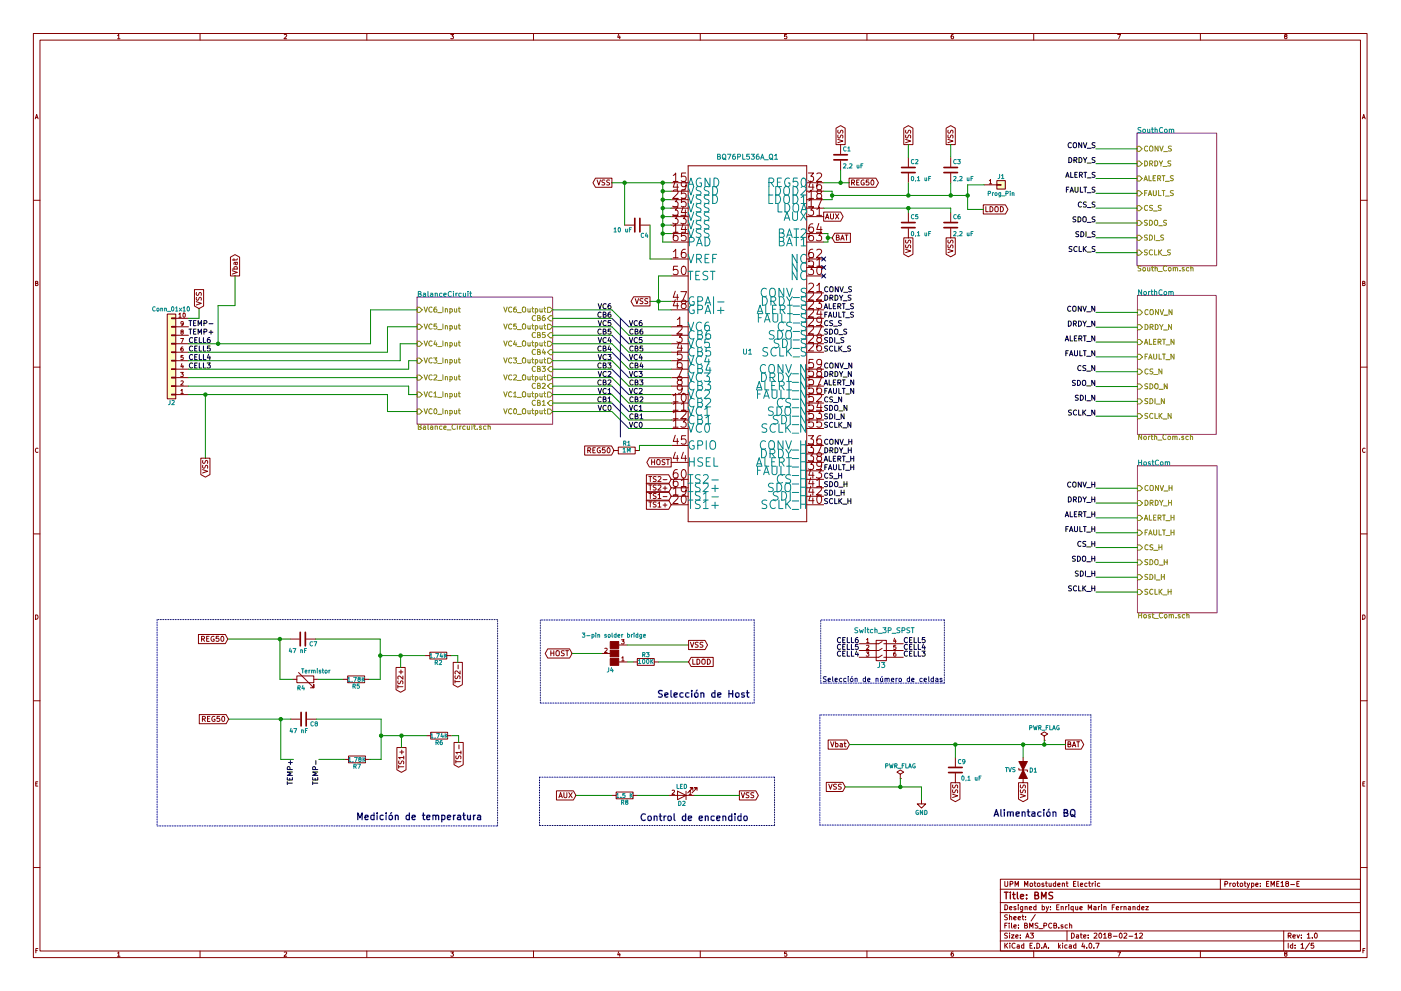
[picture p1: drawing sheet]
<svg xmlns="http://www.w3.org/2000/svg" width="420mm" height="297mm" viewBox="0 0 420 297" stroke-linecap="round" stroke-linejoin="round" font-family="sans-serif">
<g fill="none" stroke="#840000" stroke-width=".3">
<path d="M10 10h400v277h-400zM12 12h396v273.1h-396zM35.3 10.7l.3-.4v1.3M35.3 11.6h.7M60 10v2M85.2 10.4l.5-.1 .3 .4-.8 .9h.8M110 10v2M135.2 10.3h.8l-.4 .5 .4 .3-.1 .4h-.7M160 10v2M185.5 10.2l-.3 1h.8M185.9 10.8v.8M210 10v2"/>
<path d="M235.9 10.3h-.6v.6h.6l.1 .5-.3 .2-.4-.1M260 10v2M285.9 10.3l-.6 .3-.1 .8 .3 .2 .4-.1v-.6l-.4-.1-.3 .3M310 10v2M335.2 10.3h.8l-.5 1.3M360 10v2M385.5 10.9l-.3-.3 .3-.3 .4 .1v.4a.5 .5 0 0 0-.5 .2 .5 .5 0 0 0 0 .5l.3 .1 .3-.2-.3-.5M10.6 35.6l.4-1.3 .4 1.3M10.7 35.2h.6M250.7 38.4l1.4-.7 1.4 .7v4.9h-2.8zM251.3 39l.1 .8a.63 .63 0 0 0 .8-.7l.5 .1v.7M271 38.4l1.4-.7 1.4 .7v4.9h-2.8z"/>
<path d="M271.7 39v.8a.63 .63 0 0 0 .8-.7l.5 .1v.7M283.7 38.4l1.4-.7 1.4 .7v4.9h-2.8zM284.4 39v.8a.63 .63 0 0 0 .8-.7l.5 .1v.7M408.6 35.6l.4-1.3 .4 1.3M408.7 35.2h.6M178.6 53.4h4.9v2.7h-4.9l-.8-1.3zM179.1 53.9l.5 1.6 .5-1.6M181.4 54l-.8 .1a.63 .63 0 0 0 .7 .8l-.1 .5h-.7M182.8 54l-.8 .1a.63 .63 0 0 0 .8 .8l-.1 .5h-.8M201.3 54.8h5.1M201.3 59.9h5.1M201.3 57.3h5.1"/>
<path d="M201.8 59.5h1.6l-.9 .9 .6 .2 .3 .3-.2 .9-.3 .2-1.1-.2M201.9 52.6l.7-.7v2.5M201.9 57.2l.4-.3h.6l.3 .3 .2 .5-1.6 1.8h1.6M201.9 54.4h1.5M202.5 54.3l-.6 1.8h1.6M203.1 55.3v1.6M205.6 51.9h-1.2l-.1 1.2 .4-.3 .8 .1 .3 .4-.2 .9-.3 .2-1-.2M205.6 56.9h-1.2l-.1 1.3 .4-.3 .8 .1 .3 .4-.2 .8-.3 .3-1-.3M205.6 59.5h-1.2l-.1 1.2 .4-.3 .8 .2 .3 .3-.2 .9-.3 .2-1-.2M205.8 55.5l-.5 .5h-.5l-.5-.5v-.6l.3-.4 .7-.1 .3 .2a1.71 1.71 0 0 1-.5 2.3h-.5M206.4 49.7h35.5v106.7h-35.5zM241.9 54.8h5.1"/>
<path d="M241.9 59.9h5.1M241.9 57.3h5.1M242.4 51.9h1.6l-.8 .9 .6 .1 .2 .4-.1 .9-.4 .2-1.1-.2M242.5 57.7l.8-.8v2.6M242.5 59.5h1.5M243.2 54.3l-.7 1.8h1.6M243.8 55.3v1.6M244.8 59.5h1.7l-1.1 2.5M245 52.1l.3-.2h.6l.4 .2 .1 .5-1.6 1.8h1.6M245.4 58l-.4-.5 .1-.3 .3-.3 .8 .2 .2 .3-.1 .4-.9 .2-.4 .5v.5l.4 .5 .8-.2 .2-.3v-.5l-.5-.5M246.2 54.4a1.02 1.02 0 0 0-1.2 1.1l.1 1.2 .3 .2 .9-.2 .1-.9-.2-.3-.8-.1-.4 .4M251.3 41.8l1.5 .5-1.5 .5"/>
<path d="M251.3 40.5l.1 .8a.63 .63 0 0 0 .8-.8l.5 .1v.8M252.1 43.3v2.8M252.1 48.2v2.8M254.6 53.4h8.1l.7 1.4-.7 1.3h-8.1zM255.4 54.7h.7l.1-.6-.8-.2v1.6M255.8 54.7l.5 .8M256.9 54.7h.5M257.7 53.9h-.8v1.6h.8M259.1 54a.69 .69 0 0 0-.9 .7 .69 .69 0 0 0 1 .6v-.5h-.3M260.6 53.9h-.8l-.1 .8 .8-.1 .1 .6-.3 .3-.6-.2M261.3 54.1l.3-.2a.74 .74 0 0 1 .5 .8 .74 .74 0 0 1-.7 .7l-.2-.5zM271.6 41.8l1.5 .5-1.5 .5"/>
<path d="M271.7 40.5v.8a.63 .63 0 0 0 .8-.8l.5 .1v.8M272.4 47.2v2.7M272.4 52v2.8M284.3 41.8l1.5 .5-1.5 .5M284.4 40.5v.8a.63 .63 0 0 0 .8-.8l.5 .1v.8M285.1 47.2v2.7M285.1 52v2.8M295.1 55.4h3.9M296.7 54.2l.4-.4v1.3M296.7 55.1h.7M299 54.1h2.5v2.6h-2.5zM299 55.3h1.2v.2h-1.2z"/>
<path d="M10 60h2M69.1 77.1l1.4-.8 1.4 .8v5.6h-2.8zM70.2 77.5v.6M70.5 78.6l.3 .8 .4-.3-.1-.5M71.2 78.6l-1 .1v.6M71.2 77.5l-.2 .4h-1.4M187.3 67.5h2.8M192.2 67.5h2.7M201.3 64.9h5.1M201.3 77.6h5.1M201.3 67.5h5.1M201.3 72.6h5.1"/>
<path d="M201.3 70h5.1M201.3 62.4h5.1M201.8 64.6h1.6l-.9 .9 .6 .1 .3 .4-.2 .9-.3 .2-1.1-.2M201.8 62h1.6l-.9 1 .6 .1 .3 .4-.2 .8-.3 .3-1.1-.3M201.9 67.8l.7-.7v2.5M201.9 75.4l.7-.7v2.6M201.9 69.6h1.5M201.9 77.3h1.5M203.1 69.6a1.02 1.02 0 0 0-1.2 1.1l.1 1.2 .4 .3 .8-.3 .2-.8-.3-.4-.7-.1-.5 .5M203.2 79.8h-1.2l-.1 1.2 .4-.2 .8 .1 .3 .3-.2 .9-.3 .2-1-.2M204.2 64.6h1.6l-.9 .9 .6 .1 .3 .4-.2 .9-.3 .2-1.1-.2M204.7 79.9l.2-.1a1.44 1.44 0 0 1 .3 2.5 1.39 1.39 0 0 1-.5-2.4z"/>
<path d="M204.9 67l-.6 1.8h1.6M204.9 61.9l-.6 1.8h1.6M205.5 74.7a1.02 1.02 0 0 0-1.2 1.1l.1 1.2 .4 .3 .8-.3 .2-.8-.3-.4-.7-.1-.5 .5M205.5 62.9v1.7M205.5 68v1.6M205.6 69.6h-1.2l-.1 1.3 .4-.3 .8 .1 .3 .4-.2 .8-.3 .3-1-.3M241.9 64.9h5.1M241.9 77.6h5.1M241.9 72.6h5.1M241.9 70h5.1M241.9 62.4h5.1M242.4 79.8h1.6l-.8 1 .6 .1 .2 .3-.1 .9-.4 .2-1.1-.2"/>
<path d="M242.4 62h1.6l-.8 1 .6 .1 .2 .4-.1 .8-.4 .3-1.1-.3M242.5 60.2l.8-.7v2.5M242.5 62h1.5M243.8 74.7a1.02 1.02 0 0 0-1.3 1.1l.2 1.2 .3 .3 .9-.3 .1-.8-.2-.4-.8-.1-.5 .5M243.8 69.6a1.02 1.02 0 0 0-1.3 1.1l.2 1.2 .3 .3 .9-.3 .1-.8-.2-.4-.8-.1-.5 .5M243.8 67.1a1.02 1.02 0 0 0-1.3 1.1l.2 1.2 .3 .2 .9-.2 .1-.9-.2-.3-.8-.1-.5 .4M243.9 77.3h-1.2l-.2 1.2 .4-.3 .9 .1 .2 .4-.1 .9-.4 .2-1-.2M244.8 69.6h1.6l-.8 1 .6 .1 .2 .4-.1 .8-.4 .3-1.1-.3M245 62.7l.7-.7v2.6M245 78l.7-.7v2.5M245 75l.3-.3h.6l.4 .3 .1 .4-1.6 1.9h1.6M245 64.6h1.4"/>
<path d="M245 79.8h1.4M245.3 79.9l.3-.1a1.44 1.44 0 0 1 .2 2.5 1.39 1.39 0 0 1-.5-2.4zM245.6 67l-.6 1.8h1.5M246.2 68v1.6M246.7 79.9l.6 .6M246.7 77.3l.6 .6M247 63.6h5.1l.8 1.3-.8 1.4h-5.1zM247.3 79.9l-.6 .6M247.3 77.3l-.6 .6M247.6 65.6l.5-1.5 .5 1.5M247.7 65.2h.7M249.1 64.1v1.2l.3 .3 .6-.3v-1.2"/>
<path d="M250.3 69.9h4.7v2.8h-4.7l-.7-1.4zM250.5 64.1l1.1 1.5M250.8 71.2l.7-.1 .1-.5-.8-.2v1.6h.6l.3-.5-.4-.3M251.6 64.1l-1.1 1.5M252.1 72l.6-1.6 .5 1.6M252.3 71.5h.7M253.4 70.4h.9M253.9 70.4v1.6M271 71.3h2.8v4.9l-1.4 .8-1.4-.8zM271.6 74.7l1.5 .5-1.5 .5M271.7 73.4v.8a.63 .63 0 0 0 .8-.7l.5 .1v.7M271.7 72v.8a.63 .63 0 0 0 .8-.8l.5 .1v.8"/>
<path d="M272.4 63.7v2.8M272.4 68.5v2.8M283.7 71.3h2.8v4.9l-1.4 .8-1.4-.8zM284.3 74.7l1.5 .5-1.5 .5M284.4 73.4v.8a.63 .63 0 0 0 .8-.7l.5 .1v.7M284.4 72v.8a.63 .63 0 0 0 .8-.8l.5 .1v.8M285.1 63.7v2.8M285.1 68.5v2.8M294.9 61.4h6.6l.8 1.4-.8 1.3h-6.6zM295.7 61.9v1.6h.7M296.9 61.9a.77 .77 0 0 1 .9 .8 .77 .77 0 0 1-.9 .8zM298.4 62.2l.3-.3 .6 .3-.1 1.2-.8-.1z"/>
<path d="M300 61.9a.77 .77 0 0 1 .9 .8 .77 .77 0 0 1-.9 .8zM408 60h2M10.7 84.9l.5-.1 .1-.4-.6-.1v1.3h.5l.2-.4-.3-.3M50.2 94.1h2.5v25.4h-2.5zM51.4 95.3h1.3v.2h-1.3zM51.4 97.8h1.3v.3h-1.3zM52.7 98h3.8M52.7 95.4h3.8M53.6 94.2l.4-.4v1.3M53.6 95.1h.8M54.5 99.5l-.2-.3 .2-.3 .4 .1v.3a.52 .52 0 0 0-.5 .2 .52 .52 0 0 0-.1 .6h.6l-.2-.6M55 96.9l-.3 .3-.3-.1-.1-.6 .4-.1 .3 .2-.1 .7-.5 .3"/>
<path d="M55 93.9l.1-.1a.61 .61 0 0 1 .5 .7 .61 .61 0 0 1-.6 .5zM58.3 86.8h2.8v4.9l-1.4 .8-1.4-.8zM58.9 90.4l1.5 .5-1.5 .5M58.9 89.1l.1 .8a.63 .63 0 0 0 .8-.7l.5 .1v.7M58.9 87.7l.1 .8a.63 .63 0 0 0 .8-.8l.5 .1v.8M69.6 81.1l1.6 .5-1.6 .6M69.6 80.7h1.6M70.2 80.7v-.5l.3-.3 .6 .2v.6M190 89h4.9v2.7h-4.9l-.7-1.4zM190.5 89.5l.5 1.5 .5-1.5M192.8 89.6h-.8a.63 .63 0 0 0 .7 .8v.5h-.8M194.3 89.6h-.9a.63 .63 0 0 0 .8 .8l-.1 .5h-.7"/>
<path d="M201.3 98h5.1M201.3 82.7h5.1M201.3 90.3h5.1M201.3 92.9h5.1M202.5 87.3l-.6 1.8h1.6M202.5 89.8l-.6 1.9h1.6M203.1 95.8l.8-.8v2.6M203.1 97.8l.4-.2h.6l.3 .2 .2 .5-1.6 1.8h1.6M203.1 97.6h1.5M203.1 88.3v1.7M203.1 90.8v1.7M204.2 87.4h1.7l-1.1 2.6"/>
<path d="M204.8 91l-.5-.4 .1-.4 .4-.2 .7 .1 .3 .3-.2 .4-.8 .2-.5 .5v.5l.5 .5h.5l.5-.5v-.5l-.5-.5M241.9 98h5.1M241.9 82.7h5.1M241.9 87.8h5.1M241.9 80.2h5.1M241.9 90.3h5.1M241.9 92.9h5.1M241.9 95.4h5.1M242.5 85.1l.4-.2h.6l.4 .2 .1 .5-1.6 1.8h1.6M242.5 87.7l.4-.3h.6l.4 .3 .1 .4-1.6 1.9h1.6M242.5 90.2l.4-.2h.6l.4 .2 .1 .5-1.6 1.8h1.6M242.5 92.7l.4-.2h.6l.4 .2 .1 .5-1.6 1.8h1.6"/>
<path d="M242.5 97.8l.4-.2h.6l.4 .2 .1 .5-1.6 1.8h1.6M242.5 95.3l.4-.3h.6l.4 .3 .1 .5-1.6 1.8h1.6M244.8 90h1.6l-.8 .9 .6 .1 .2 .4-.1 .9-.4 .2-1.1-.2M244.8 97.6h1.7l-1.1 2.5M245 85.6l.7-.7v2.5M245 87.7l.3-.3h.6l.4 .3 .1 .4-1.6 1.9h1.6M245 87.4h1.4M245.6 92.4l-.6 1.8h1.5M246.2 93.4v1.6M246.4 96.1l-.5 .5h-.5l-.4-.5v-.6l.2-.3 .7-.2 .4 .3a1.71 1.71 0 0 1-.6 2.3h-.5M246.7 82.4l.6 .6M247.3 82.4l-.6 .6"/>
<path d="M408.7 84.9l.5-.1 .1-.4-.6-.1v1.3h.5l.2-.4-.3-.3M10 110h2M51.4 100.4h1.3v.2h-1.3zM51.4 102.9h1.3v.3h-1.3zM51.4 105.4h1.3v.3h-1.3zM51.4 108h1.3v.2h-1.3zM51.4 110.5h1.3v.3h-1.3zM51.4 113.1h1.3v.2h-1.3zM51.4 115.6h1.3v.3h-1.3zM51.4 118.1h1.3v.3h-1.3zM52.7 100.5h3.8M52.7 103h3.8"/>
<path d="M52.7 105.6h3.8M52.7 108.1h3.8M52.7 110.7h3.8M52.7 113.2h3.8M52.7 115.7h3.8M52.7 118.3h3.8M54.2 111.6h.8l-.5 .5 .4 .1v.6h-.7M54.2 101.5h.8l-.5 1.2M54.3 117.1l.3-.4v1.3M54.3 114.3l.4-.1 .3 .3-.8 .9h.8M54.3 118h.7M54.5 109l-.2 .9h.7"/>
<path d="M54.8 104l-.5 .3v.7l.2 .3 .4-.2-.1-.6h-.3l-.2 .2M54.8 109.5v.8M54.9 106.5h-.6v.6h.6v.6h-.6M201.3 100.5h5.1M201.3 103h5.1M201.3 105.6h5.1M201.3 108.1h5.1M201.3 110.7h5.1M201.3 113.2h5.1M201.3 115.7h5.1M201.3 118.3h5.1M201.9 118.6l.7-.7v2.5"/>
<path d="M203 100.1h1.6l-.9 1 .6 .1 .3 .4-.2 .8-.3 .3-1.1-.3M203 110.3h1.7l-1.1 2.5M203.6 113.9l-.5-.5 .2-.3 .3-.3 .7 .1 .3 .4-.2 .4-.8 .2-.5 .5v.5l.5 .5h.5l.5-.5v-.5l-.5-.5M203.7 102.5l-.6 1.9h1.6M204.3 107.7a1.02 1.02 0 0 0-1.2 1.1l.2 1.2 .3 .3 .8-.3 .2-.8-.3-.4-.7-.1-.5 .5M204.3 103.5v1.7M204.4 105.2h-1.1l-.2 1.2 .4-.2 .8 .1 .3 .3-.2 .9-.3 .2-1-.2M204.6 116.4l-.5 .5h-.5l-.5-.5v-.6l.3-.3 .7-.1 .3 .2a1.71 1.71 0 0 1-.5 2.3h-.5M204.7 118l.2-.1a1.44 1.44 0 0 1 .3 2.5 1.39 1.39 0 0 1-.5-2.4zM241.9 100.5h5.1M241.9 103h5.1M241.9 105.6h5.1"/>
<path d="M241.9 110.7h5.1M241.9 113.2h5.1M241.9 115.7h5.1M241.9 118.3h5.1M242.5 102.9l.4-.2h.6l.4 .2 .1 .5-1.6 1.8h1.6M242.5 100.4l.4-.3h.6l.4 .3 .1 .4-1.6 1.9h1.6M243.9 117.9h-1.2l-.2 1.2 .4-.2 .9 .1 .2 .3-.1 .9-.4 .2-1-.2M243.9 115.4h-1.2l-.2 1.2 .4-.3 .9 .1 .2 .4-.1 .9-.4 .2-1-.2M243.9 112.8h-1.2l-.2 1.2 .4-.2 .9 .1 .2 .4-.1 .8-.4 .3-1-.3M243.9 110.3h-1.2l-.2 1.2 .4-.3 .9 .2 .2 .3-.1 .9-.4 .2-1-.2M243.9 107.7h-1.2l-.2 1.3 .4-.3 .9 .1 .2 .4-.1 .8-.4 .3-1-.3M244.8 112.8h1.7l-1.1 2.6"/>
<path d="M245 118.1l.3-.2h.6l.4 .2 .1 .5-1.6 1.8h1.6M245.4 101.2l-.4-.5 .1-.3 .3-.3 .8 .1 .2 .4-.1 .4-.9 .2-.4 .5v.5l.4 .5 .8-.2 .2-.3v-.5l-.5-.5M245.4 111.4l-.4-.5 .1-.4 .3-.2 .8 .1 .2 .4-.1 .3-.9 .3-.4 .4v.5l.4 .5h.5l.5-.5v-.5l-.5-.4M246.2 102.7a1.02 1.02 0 0 0-1.2 1l.1 1.3 .3 .2 .9-.2 .1-.9-.2-.4-.8-.1-.4 .5M246.2 115.4a1.02 1.02 0 0 0-1.2 1l.1 1.3 .3 .2 .9-.2 .1-.9-.2-.4-.8-.1-.4 .5M246.4 108.8l-.5 .5h-.5l-.4-.5v-.6l.2-.3 .7-.2 .4 .3a1.71 1.71 0 0 1-.6 2.3h-.5M408 110h2M11.4 134.4a.58 .58 0 0 0-.8 .6 .58 .58 0 0 0 .8 .5M60.2 137.3h2.8v5l-1.4 .7-1.4-.7zM60.8 139.5l.1 .8a.63 .63 0 0 0 .8-.8l.5 .1v.7M60.8 138l.1 .8a.63 .63 0 0 0 .8-.7l.5 .1v.7M175.3 133.7h8.1l.7 1.3-.7 1.4h-8.1z"/>
<path d="M176.3 135l.7-.1 .1-.5-.8-.2v1.5M176.7 135l.5 .7M177.8 134.9h.5M178.5 134.2h-.7v1.5h.7M180 134.3a.69 .69 0 0 0-.9 .7 .69 .69 0 0 0 1 .6v-.5h-.3M181.4 134.2h-.7l-.1 .7h.8l.1 .5-.3 .3-.6-.1M182.2 134.4l.2-.2a.74 .74 0 0 1 .6 .8 .74 .74 0 0 1-.7 .6l-.2-.5zM184.1 135h1.3M185.4 134h5.1v2.1h-5.1zM190.5 135h1.3M194.7 137.2h6.6v2.8h-6.6l-.7-1.4zM195.4 137.8v1.5"/>
<path d="M195.4 138.5h.9M196.3 137.8v1.5M197.2 137.8h.4l.3 .2v1.1l-.3 .2-.6-.2v-.8zM199.4 137.8l-.8 .1a.63 .63 0 0 0 .8 .8l-.1 .5h-.7M199.9 137.8h.8M200.3 137.8v1.5M201.3 120.8h5.1M201.3 123.4h5.1M201.3 125.9h5.1M201.3 128.4h5.1M201.3 138.6h5.1M201.3 133.5h5.1"/>
<path d="M201.9 121.2l.7-.8v2.6M201.9 123.7l.7-.7v2.5M201.9 126.2l.7-.7v2.6M201.9 120.4h1.5M201.9 123h1.5M201.9 125.5h1.5M201.9 128.1h1.5M202.5 135.5l-.6 1.9h1.6M202.5 130.5l-.6 1.8h1.6M203.1 131.5v1.6M203.1 136.5v1.7M204.2 125.5h1.6l-.9 1 .6 .1 .3 .4-.2 .8-.3 .3-1.1-.3"/>
<path d="M204.3 121.2l.8-.8v2.6M204.3 123.2l.4-.2h.6l.3 .2 .2 .5-1.6 1.8h1.6M204.3 123h1.5M204.9 135.5l-.6 1.9h1.6M205.5 136.5v1.7M205.6 130.6h-1.2l-.1 1.2 .4-.2 .8 .1 .3 .3-.2 .9-.3 .2-1-.2M241.9 120.8h5.1M241.9 123.4h5.1M241.9 125.9h5.1M241.9 128.4h5.1M241.9 138.6h5.1M241.9 133.5h5.1"/>
<path d="M241.9 136.1h5.1M242.4 130.6h1.6l-.8 1 .6 .1 .2 .3-.1 .9-.4 .2-1.1-.2M242.4 133.1h1.6l-.8 1 .6 .1 .2 .4-.1 .8-.4 .3-1.1-.3M242.4 135.7h1.6l-.8 .9 .6 .2 .2 .3-.1 .9-.4 .2-1.1-.2M242.4 138.2h1.6l-.8 1 .6 .1 .2 .4-.1 .8-.4 .3-1.1-.3M243.9 123h-1.2l-.2 1.2 .4-.3 .9 .2 .2 .3-.1 .9-.4 .2-1-.2M243.9 120.4h-1.2l-.2 1.3 .4-.3 .9 .1 .2 .4-.1 .8-.4 .3-1-.3M243.9 125.5h-1.2l-.2 1.2 .4-.2 .9 .1 .2 .4-.1 .8-.4 .3-1-.3M244.8 123h1.6l-.8 .9 .6 .2 .2 .3-.1 .9-.4 .2-1.1-.2M244.8 133.1h1.7l-1.1 2.6M245.4 136.8l-.4-.5 .1-.4 .3-.2 .8 .1 .2 .4-.1 .3-.9 .3-.4 .4v.5l.4 .5h.5l.5-.5v-.5l-.5-.4M245.6 120.3l-.6 1.8h1.5"/>
<path d="M246.2 130.6a1.02 1.02 0 0 0-1.2 1.1l.1 1.2 .3 .2 .9-.2 .1-.9-.2-.3-.8-.1-.4 .4M246.2 121.3v1.7M246.3 125.5h-1.2l-.1 1.2 .3-.2 .9 .1 .2 .4-.1 .8-.4 .3-.9-.3M246.4 139.3l-.5 .5h-.5l-.4-.5v-.6l.2-.4 .7-.1 .4 .3a1.71 1.71 0 0 1-.6 2.3h-.5M409.4 134.4a.58 .58 0 0 0-.8 .6 .58 .58 0 0 0 .8 .5M60.8 140.8l1.5 .5-1.5 .5M193.9 144.8h6.6l.8 1.4-.8 1.4h-6.6zM193.9 142.3h6.6l.8 1.4-.8 1.3h-6.6zM193.9 147.4h6.6l.8 1.4-.8 1.3h-6.6zM193.9 149.9h6.6l.8 1.4-.8 1.4h-6.6zM194.6 145.4h.9M194.6 142.8h.9"/>
<path d="M194.6 147.9h.9M194.6 150.5h.9M195 142.8v1.6M195 145.4v1.5M195 147.9v1.5M195 150.5v1.5M196.8 145.5h-.8a.63 .63 0 0 0 .7 .8l-.1 .5h-.7M196.8 142.9l-.8 .1a.63 .63 0 0 0 .7 .8l-.1 .5h-.7M196.8 148l-.8 .1a.63 .63 0 0 0 .7 .8l-.1 .5h-.7M196.8 150.5l-.8 .1a.63 .63 0 0 0 .7 .8l-.1 .5h-.7M197.3 145.5l.6-.1 .3 .4-.9 1.1h.9M197.3 143l.6-.2 .3 .5-.9 1.1h.9"/>
<path d="M197.3 148.3l.5-.4v1.5M197.3 150.9l.5-.4v1.5M197.3 149.4h.9M197.3 152h.9M198.9 146.3h1.1M198.9 143.8h1.1M198.9 148.9h1.1M198.9 151.4h1.1M199.4 145.7v1.2M199.4 150.8v1.2M201.3 151.3h5.1M201.3 143.7h5.1"/>
<path d="M201.3 146.2h5.1M201.3 148.8h5.1M201.9 148.6l.4-.2h.6l.3 .2 .2 .5-1.6 1.8h1.6M201.9 146.6l.7-.8v2.6M201.9 148.4h1.5M203.1 140.8a1.02 1.02 0 0 0-1.2 1l.1 1.3 .4 .2 .8-.2 .2-.9-.3-.4-.7-.1-.5 .5M203.1 143.3a1.02 1.02 0 0 0-1.2 1.1l.1 1.2 .4 .2 .8-.2 .2-.9-.3-.3-.7-.1-.5 .4M204.3 144l.8-.7v2.5M204.3 145.8h1.5M204.7 148.5l.2-.1a1.44 1.44 0 0 1 .3 2.5 1.39 1.39 0 0 1-.5-2.4zM204.7 140.9l.2-.1a1.44 1.44 0 0 1 .3 2.5 1.39 1.39 0 0 1-.5-2.4zM205.8 146.9l-.5 .5h-.5l-.5-.5v-.6l.3-.3 .7-.2 .3 .3a1.71 1.71 0 0 1-.5 2.3h-.5"/>
<path d="M241.9 151.3h5.1M241.9 143.7h5.1M241.9 146.2h5.1M241.9 148.8h5.1M241.9 141.1h5.1M243.2 148.2l-.7 1.9h1.6M243.2 143.2l-.7 1.8h1.6M243.2 145.7l-.7 1.8h1.6M243.2 140.6l-.7 1.9h1.6M243.8 141.6v1.7M243.8 144.2v1.6M243.8 146.7v1.7"/>
<path d="M243.8 149.2v1.7M244.8 140.8h1.6l-.8 .9 .6 .1 .2 .4-.1 .9-.4 .2-1.1-.2M245 144l.7-.7v2.5M245 146.1l.3-.3h.6l.4 .3 .1 .5-1.6 1.8h1.6M245 145.8h1.4M245.3 148.5l.3-.1a1.44 1.44 0 0 1 .2 2.5 1.39 1.39 0 0 1-.5-2.4zM10 160h2M408 160h2M10.7 184.3a.65 .65 0 0 1 .7 .7 .65 .65 0 0 1-.7 .6zM59.5 190.2h8.1l.7 1.4-.7 1.3h-8.1zM60.5 191.5h.7l.1-.6-.8-.2v1.5M60.8 191.5l.5 .7"/>
<path d="M62 191.5h.5M62.7 190.7h-.7v1.5h.7M64.2 190.8a.69 .69 0 0 0-.9 .7 .69 .69 0 0 0 .9 .6v-.5h-.3M65.6 190.7h-.7l-.1 .8 .7-.1 .2 .6-.3 .2-.6-.1M66.4 190.9l.2-.2a.74 .74 0 0 1 .6 .8 .74 .74 0 0 1-.7 .7l-.3-.5zM87 191.6h2.8M91.8 191.6h2.8M127.6 196.5h1.3M128.9 195.5h5.1v2h-5.1zM134 196.5h1.3M135.9 198.5h2.8v6.7l-1.4 .8-1.4-.8zM137.4 199.3v1.2"/>
<path d="M164.3 194.5h6.5l.8 1.4-.8 1.3h-6.5l-.8-1.3zM165.2 195v1.6M165.2 195.8h.9M166.1 195v1.6M166.8 195.3l.3-.3 .6 .3-.2 1.2-.7-.1zM169.2 195.1l-.8 .1a.63 .63 0 0 0 .7 .8v.5h-.8M169.6 195h.9M170.1 195v1.6M180.5 195.9h2.5M181.4 194.4l.5-.1 .2 .4-.8 .9h.8M185.5 198.4h2.6M185.5 193.3h2.6"/>
<path d="M186.4 191.8h.8l-.5 .4 .4 .1v.6h-.7M186.5 197.2l.3-.4v1.3M186.5 198.1h.7M189.9 198.4h1.2M191.1 197.4h5.1v2h-5.1zM196.2 198.4h1.3M206.5 192h4.9l.8 1.3-.8 1.4h-4.9zM207.1 192.5l.5 1.5 .5-1.5M207.3 197h6.6v2.8h-6.6l-.8-1.4zM207.8 197.6v1.5h.7M209 197.6a.77 .77 0 0 1 .9 .7 .77 .77 0 0 1-.9 .8zM209.4 192.6h-.8a.63 .63 0 0 0 .7 .8l-.1 .5h-.7"/>
<path d="M210.5 197.8l.3-.2 .6 .2-.1 1.2-.8-.1zM210.8 192.6h-.8a.63 .63 0 0 0 .7 .8v.5h-.8M212.1 197.6a.77 .77 0 0 1 .9 .7 .77 .77 0 0 1-.9 .8zM257.7 192.9h5.1M259.8 195.4h.8l-.5 .5 .4 .1v.6h-.7M259.9 191.7l.3-.3v1.2M259.9 193.5l.4-.1 .3 .4-.8 .9h.8M259.9 192.6h.7M262.8 192.9h.7zM262.8 191.9h3v6.1h-3zM264.5 194.3l-1 .7h-5.8M264.5 192.3l-1 .6"/>
<path d="M264.5 196.4l-1 .6h-5.8M265 192.9h.8zM265 195h5.9M265 197h5.9M265.8 192.9h5.1M268.3 191.3l-.3 .9h.8M268.6 195.4l-.6 .3v.8l.2 .2 .5-.1-.1-.6-.4-.1-.2 .3M268.6 191.8v.8M268.7 193.4h-.7v.6h.7v.5h-.7M408.7 184.3a.65 .65 0 0 1 .7 .7 .65 .65 0 0 1-.7 .6zM10 210h2M59.8 214.2h8l.8 1.4-.8 1.3h-8z"/>
<path d="M60.7 215.5h.7l.1-.6-.8-.2v1.5M61.1 215.5l.5 .7M62.2 215.5h.5M63 214.7h-.8v1.5h.8M64.4 214.8a.69 .69 0 0 0-.9 .7 .69 .69 0 0 0 1 .6v-.5h-.3M65.9 214.7h-.8l-.1 .8 .8-.1 .1 .6-.3 .2-.6-.1M66.6 214.9l.3-.2a.74 .74 0 0 1 .5 .8 .74 .74 0 0 1-.7 .7l-.2-.5zM87.2 215.6h2.8M87.8 203.6h1.2M89 202.6h5.1v2h-5.1zM89.5 201.6l4.6 4.6v-1.1v1.1h-1M92.1 215.6h2.8"/>
<path d="M94.1 203.6h1.3M103 203.6h1.3M104.3 202.6h5v2h-5zM109.3 203.6h1.3M118.8 200.1h2.7v6.6l-1.4 .8-1.3-.8zM119.3 205.4v.9M119.3 205.8h1.5M119.4 204.1l.1 .8a.63 .63 0 0 0 .7-.7h.6v.8M119.7 201.4h1.1M120.2 200.8v1.2M120.8 202.6v1l-1.1-1-.4 .3 .2 .6M129.2 219.5h5v2h-5z"/>
<path d="M136.4 203.9v.8M136.4 204.3h1.6M136.5 202.6l.1 .8a.63 .63 0 0 0 .8-.8l.5 .1v.7M138 201.1v.9l-1.1-.9-.5 .3 .2 .6M408 210h2M10.7 234.9h.5M11.3 234.3h-.6v1.3h.6M103.3 227.6h1.2M104.5 226.6h5.1v2h-5.1zM109.6 227.6h1.3M119 224.1h2.8v6.6l-1.4 .8-1.4-.8zM119.6 229.4v.9"/>
<path d="M119.6 229.8h1.5M119.6 228.1l.1 .8a.63 .63 0 0 0 .8-.7h.5v.8M119.9 225.4h1.2M120.5 224.8v1.2M121.1 227.1h-1.5l.4 .4M121.1 226.6v.9M127.9 220.5h1.3M134.2 220.5h1.3M136.2 222.5h2.7v6.7l-1.4 .8-1.3-.8zM136.7 227.9v.8M136.7 228.3h1.5M136.8 226.6l.1 .8a.63 .63 0 0 0 .7-.8l.6 .1v.7"/>
<path d="M137.6 223.3v1.2M138.2 225.5h-1.5l.4 .5M138.2 225.1v.9M166.9 237h5.1l.7 1.4-.7 1.4h-5.1zM167.6 239.1l.5-1.5 .5 1.5M167.7 238.7h.8M169.1 237.6v1.2l.3 .3 .6-.3v-1.2M170.6 237.6l1 1.5M171.6 237.6l-1 1.5M183.5 238.4h1.3M184.8 237.4h5.1v2h-5.1zM189.9 238.4h1.2"/>
<path d="M200.7 238.4h7.6M201.6 236.9l.5-.1 .2 .4-.8 .9h.8M203.2 237.1l2.5 1.3-2.5 1.3zM205.7 237.1v2.6M206.7 237.2l.3-.4v1.3M206.7 238.1h.7M207.8 236.9v-.8h-.8h.8l-1.6 1.6M209 236.9v-.8h-.7h.7l-1.5 1.6M221.7 237h5l.7 1.4-.7 1.4h-5zM222.3 237.6l.5 1.5 .5-1.5M224.6 237.7h-.8a.63 .63 0 0 0 .7 .8v.5h-.8M226.1 237.7h-.9a.63 .63 0 0 0 .8 .8l-.1 .5h-.7"/>
<path d="M247.8 234.5h4.9l.8 1.4-.8 1.3h-4.9zM248.4 221.8h5.6l.8 1.4-.8 1.3h-5.6zM248.5 235l.5 1.6 .6-1.6M249.1 222.3l.5 1.6 .5-1.6M250.6 222.9l.4-.1 .3 .4-.1 .6h-.6M250.6 222.3v1.6M250.9 235.1l-.9 .1a.63 .63 0 0 0 .8 .8l-.1 .5h-.7M252 222.9h.6v1M252.3 235.1l-.8 .1a.63 .63 0 0 0 .7 .8l-.1 .5h-.7M252.6 223.2l-.7 .3 .2 .4 .5-.1M253.1 222.8h.6M253.3 222.3v1.4l.4 .2"/>
<path d="M270 233.3h.1M270 232.1l1-.7-1-.6-1 .6 1 .7v1.2M276.4 239.7v1.3h1.2l-1.2 1.2-1.3-1.2h1.3M285.1 234.6h2.8v4.9l-1.4 .8-1.4-.8zM285.7 238l1.5 .5-1.5 .6M285.7 236.7l.1 .9a.63 .63 0 0 0 .8-.8l.5 .1v.7M285.7 235.3l.1 .8a.63 .63 0 0 0 .8-.7h.5v.8M286.5 227v2.8M286.5 231.8v2.8M305.5 234.6h2.7v4.9l-1.4 .8-1.3-.8zM305.6 230.3v.5h2.5v.5M306 238l1.5 .5-1.5 .6"/>
<path d="M306.1 236.7v.9a.63 .63 0 0 0 .8-.8l.5 .1v.7M306.1 235.3v.8a.63 .63 0 0 0 .8-.7h.5v.8M306.8 227v7.6M313.2 221.9h.1M313.2 220.6l1-.6-1-.6-1 .6 1 .6v1.3M319.5 221.8h4.8l.7 1.4-.7 1.3h-4.8zM320.3 223.1l.7-.1v-.5l-.7-.2v1.6h.6l.3-.5-.4-.3M321.6 223.9l.5-1.6 .5 1.6M321.7 223.4h.8M322.9 222.3h.9M323.3 222.3v1.6M408.7 234.9h.4"/>
<path d="M409.3 234.3h-.6v1.3h.6M10 260h2M300 263.5h108v21.6h-108zM300 270.5h108M300 266.5h108M300 279h108M300 273.5h108M301.3 264.2v1.2l.3 .3 .6-.3v-1.2M301.3 271.2a.76 .76 0 0 1 .9 .8 .76 .76 0 0 1-.9 .7zM301.3 277.4h.6M302.1 276.7h-.8v1.5M302.1 279.8h-.8a.64 .64 0 0 0 .8 .8l-.1 .5h-.7"/>
<path d="M302.1 274.3l-.8 .1a.64 .64 0 0 0 .8 .7l-.1 .5h-.7M302.6 276.7v.1M302.6 277.2v1M302.8 279.7v.1M302.8 274.8h.6v.9M302.8 272.2l.7-.1-.1-.3-.4-.1-.2 .2v.7h.6M302.8 274.2v1.5M302.9 265l.7-.1 .1-.6-.8-.1v1.5M303.4 276.7v1.3l.2 .2M304 275.2l.7-.1v-.3l-.4-.1-.3 .2 .1 .7h.6M304.1 277.7l.7-.1-.1-.3-.4-.1-.2 .2v.7h.6M304.4 265.7v-1.5l.5 1.1 .5-1.1v1.5"/>
<path d="M304.6 271.8l-.3-.1-.2 .2v.2l.5 .2v.3h-.5M305.3 275.2l.7-.1v-.3l-.4-.1-.3 .2 .1 .7h.6M305.4 271.2v.2M305.4 271.7v1M305.4 278.1v.1M305.4 277.3v.1M306.5 274.7h.6M306.7 274.2v1.3l.4 .2M306.7 271.7v1.4h-.6M306.7 271.8l-.4-.1-.3 .3 .1 .6h.6M307.3 265.7v-1.5l.5 1.1 .5-1.1v1.5M307.3 277.4l.7-.1v-.5l-.7-.1v1.5h.6l.3-.5-.4-.3"/>
<path d="M307.4 271.8h.6l.1 .9M307.4 271.7v1M307.6 275.6v.1M307.6 274.8v.1M308.7 272.2l.7-.1-.1-.3-.4-.1-.2 .2 .1 .7h.5M308.8 278.2v-1.5l.5 1.1 .5-1.1v1.5M309 264.8h.6l-.1 .8h-.5zM309 279.7h.9l-.5 .6 .5 .1v.7h-.9M310.1 264.7h.6M310.3 264.2v1.3l.4 .2M310.5 274.1l-1.3 2M310.7 271.8l-.4-.1-.3 .3 .1 .6h.6"/>
<path d="M310.7 271.2v1.5M311.2 264.8h.6v.8h-.6zM311.3 276.8h-.8a.64 .64 0 0 0 .7 .8l-.1 .5h-.7M311.6 278.3h1.1M312.5 271.8l.5-.1 .3 .3-.2 .6h-.6M312.5 271.2v1.5M313 264.8l-.3-.1-.3 .2 .1 .2 .5 .2v.3h-.6M313.1 277.5l.7-.1v-.6l-.7-.1v1.5M313.5 264.7h.6M313.7 264.2v1.3l.4 .2M313.7 271.7l.4 1M314.5 271.7l-.8 1.5"/>
<path d="M314.6 264.7l.1 .9h.5M315 272.6v.1M315 271.8v.1M315.2 264.7v1M315.4 276.8a.67 .67 0 0 0-.9 .7 .67 .67 0 0 0 .9 .6M316.1 277.4l.7-.1v-.5l-.7-.1v1.5h.5l.3-.5-.3-.3M316.6 264.8l-.4-.1-.3 .3 .1 .6h.6M316.6 264.2v1.5M316.9 271.9h.5M317.2 265.2l.7-.1v-.3l-.5-.1-.2 .2 .1 .7h.6M317.6 278.1v.1M317.6 271.2h-.7v1.5h.7"/>
<path d="M318.2 271.8h.6l.1 .9M318.2 271.7v1M318.6 264.8h.6v.9M318.6 264.7v1M318.8 277.3l-.4-.1-.2 .2 .1 .2 .5 .2v.3h-.6M319.6 271.7v1M319.7 264.7h.6M319.9 264.2v1.3l.4 .2M320 279v3M320 271.7l-.4 .3M320.1 277.3l-.4-.1-.3 .3 .1 .6h.6M320.5 271.2v.2"/>
<path d="M320.5 271.7v1M320.8 277.3h.6v.9M320.8 276.7v1.5M321.3 279.7a.76 .76 0 0 1 .9 .7 .76 .76 0 0 1-.9 .8zM321.9 271.8l-.5-.1-.2 .3v.6h.7M321.9 271.7v1.5M321.9 264.9h.6M322.6 271.7l.1 .9h.5M322.7 264.2h-.8v1.5h.8M323.2 271.7v1M323.3 264.2v1.3l.2 .2M323.8 272.2l.8-.1-.1-.3-.4-.1-.3 .2 .1 .7h.6"/>
<path d="M324 265.2l.7-.1v-.3l-.5-.1-.2 .2 .1 .7h.6M324.2 279.7v1.3l.3 .2M326 264.8l-.4-.1-.3 .3 .1 .6h.6M326.4 272.7v-1.5l.5 1.1 .5-1.1v1.5M326.5 264.7h.5M326.7 264.2v1.3l.3 .2M327.5 264.7v1M328 264.7l-.5 .3M328.1 271.8h.6v.9M328.1 279.8l.6-.1 .3 .4-1 1.1h1M328.5 264.2v.1M328.5 264.7v1"/>
<path d="M328.7 272.1l-.7 .3 .2 .3 .5-.1M329.4 271.7v1M329.7 279.8l.2-.1a.72 .72 0 0 1 .5 .8 .72 .72 0 0 1-.6 .6l-.3-.5zM329.8 264.8l-.4-.1-.3 .3 .1 .6h.6M329.8 271.7l-.4 .3M330.4 271.2v.2M330.4 271.7v1M331.1 271.8h.5l.1 .9M331.1 271.7v1M333.6 271.9h.5M334.3 271.2h-.7v1.5M334.8 272.2l.7-.1-.1-.3-.4-.1-.2 .2v.7h.6"/>
<path d="M335.8 279.8l.2-.1a.72 .72 0 0 1 .6 .8 .72 .72 0 0 1-.7 .6l-.2-.5zM336.1 271.7v1M336.6 271.7l-.5 .3M337.1 279.8l.6-.1 .2 .4-.9 1.1h.9M337.1 271.8h.6v.9M337.1 271.7v1M338.4 271.8h.6l.1 .9M339.1 272.1l-.7 .3 .2 .3 .5-.1M339.8 271.8h.6v.9M339.8 271.7v1M341.8 271.8l-.5-.1-.3 .3 .1 .6h.7M341.8 271.2v1.5"/>
<path d="M341.8 279.8l.6-.1 .2 .4-.9 1.1h.9M342.4 272.2l.7-.1v-.3l-.5-.1-.2 .2 .1 .7h.6M343.6 271.7h.8l-.8 1h.8M366 263.5v3M367.3 265l.7-.1 .1-.6-.8-.1v1.5M368.8 264.7v1M369.3 264.7l-.5 .3M369.8 264.8h.6v.8h-.6zM370.9 264.7h.6M371.1 264.2v1.3l.4 .2M372 264.8h.6v.8h-.6zM373.1 264.7h.6"/>
<path d="M373.3 264.2v1.3l.4 .2M374 264.7l.4 1M374.8 264.7l-.8 1.5M375.3 264.8l.5-.1 .2 .3-.1 .6h-.6M375.3 264.7v1.5M376.6 265.2l.7-.1v-.3l-.5-.1-.2 .2 .1 .7h.6M378 265.6v.1M378 264.8v.1M379.8 264.9h.5M380.5 264.2h-.7v1.5h.7M381.2 265.7v-1.5l.5 1.1 .5-1.1v1.5M382.9 264.9h.5"/>
<path d="M383.6 264.2h-.7v1.5h.7M384.1 264.6l.5-.4v1.5M384.1 265.7h.9M385 279v6.1M385.9 264.8l-.3-.2 .3-.4 .5 .1v.4a.61 .61 0 0 0-.7 .2 .61 .61 0 0 0-.1 .7h.8v-.5l-.2-.3M387.1 265.1h1.1M388.9 264.9h.5M389.6 264.2h-.7v1.5h.7M394.3 279.8l.2-.1a.72 .72 0 0 1 .6 .8 .72 .72 0 0 1-.7 .6l-.2-.5zM408 260h2M10.7 284.9h.5M11.4 284.3h-.7v1.3"/>
<path d="M35.3 285.7l.3-.4v1.3M35.3 286.6h.7M60 285.1v1.9M85.2 285.4l.5-.1 .3 .4-.8 .9h.8M110 285.1v1.9M135.2 285.3h.8l-.4 .5 .4 .3-.1 .4h-.7M160 285.1v1.9M185.5 285.3l-.3 .9h.8M185.9 285.8v.8M210 285.1v1.9M235.9 285.3h-.6v.6h.6l.1 .5-.3 .2-.4-.1M260 285.1v1.9"/>
<path d="M285.9 285.3l-.6 .3-.1 .8 .3 .2 .4-.1v-.6l-.4-.1-.3 .3M300 282h108M301.3 282.7v1.5M301.5 283.3l.7 .9M302.2 282.7l-.9 .9M302.8 280.2v1M302.8 282.7v.2M302.8 283.2v1M303.3 280.2h.8l-.8 1h.8M304.4 282.9a.67 .67 0 0 0-.9 .6 .67 .67 0 0 0 .9 .6M304.6 280.7l.7-.1v-.3l-.4-.1-.3 .2 .1 .7h.6M305.1 283.3h.5l.1 .9"/>
<path d="M305.7 283.6l-.7 .3 .2 .3 .5-.1M306 281.1v.1M306 280.3v.1M307 283.3l-.4-.1-.3 .3 .1 .6h.6M307 282.7v1.5M307.6 281.2l.5-1.5 .5 1.5M307.8 280.8h.7M308.9 283.4h.5M309.6 282.7h-.7v1.5h.7M310 285.1v1.9M310.2 284.1v.1M310.9 282.7a.76 .76 0 0 1 .9 .8 .76 .76 0 0 1-.9 .7z"/>
<path d="M312.4 284.1v.1M313 284.2l.4-1.5 .5 1.5M313.1 283.8h.7M314.5 284.1v.1M317.4 282.7v1.5M317.6 283.7l.4 .5M318 283.2l-.6 .6M318.7 282.7v.2M318.7 283.2v1M320 283.3l-.4-.1-.3 .3 .1 .6h.6M320.7 283.3h.6v.9M321.3 283.6l-.7 .3 .2 .3 .5-.1"/>
<path d="M322.7 283.3l-.5-.1-.3 .3 .1 .6h.7M322.7 282.7v1.5M322.8 280.3h.6l.1 .9M323.5 280.6l-.7 .2 .2 .4 .5-.1M324 280.2h.5M324.8 282.6l-.4 1.1h1M325 280.7l.7-.1-.1-.3-.4-.1-.2 .2v.7h.6M325.1 283.2v1M325.9 284.1v.1M326.3 281.1v.1M326.3 280.3v.1M326.7 282.9l.2-.2a.72 .72 0 0 1 .6 .8 .72 .72 0 0 1-.7 .6l-.2-.4z"/>
<path d="M328.1 284.1v.1M328.6 282.7h1l-.6 1.5M331 280.1l.4-.4v1.5M331 281.2h.8M332.7 280.3l-.3-.3 .3-.3 .4 .1 .1 .4a.61 .61 0 0 0-.7 .2 .61 .61 0 0 0 0 .7h.7v-.5l-.2-.3M333.9 280.6h1.1M335.2 285.3h.8l-.5 1.3M338.6 280.6h1.1M340.4 280.1l.4-.4v1.5M340.4 281.2h.8M360 285.1v1.9M385.5 285.9l-.3-.3 .3-.3 .4 .1v.4a.5 .5 0 0 0-.5 .2 .5 .5 0 0 0 0 .5l.3 .1 .3-.2-.3-.5"/>
<path d="M386.3 280.5l.7-.1 .1-.6-.8-.1v1.5M386.3 282.7v1.5M386.7 280.5l.5 .7M387.7 283.3l-.5-.1-.2 .3v.6h.7M387.7 282.7v1.5M387.8 280.7l.7-.1-.1-.3-.4-.1-.2 .2v.7h.6M388.4 284.1v.1M388.4 283.3v.1M389 280.2l.3 1 .4-1M390.2 283.1l.4-.4v1.5M390.2 284.2h.8M390.3 281.1v.1"/>
<path d="M390.3 280.3v.1M392 280.1l.5-.4v1.5M392 281.2h.9M392.7 282.6l-1.2 2M393.5 281.1v.1M394 282.7h-.8v.7l.7-.1 .1 .8h-.8M408.7 284.9h.5M409.3 284.3h-.6v1.3"/>
</g>
<g fill="none" stroke="#840000" stroke-width=".41">
<path d="M301.2 267.4h1.1M301.8 267.4v2M303 267.4v.2M303 268.1v1.3M303.7 268.1h.7M304 267.4v1.7l.4 .3M305.1 267.4v1.7l.3 .3M306 268.8l1-.2-.1-.4-.6-.1-.3 .3 .1 .9h.8M307.9 269.3v.1M307.9 268.2v.2M310.4 268.4l.8-.1 .2-.3-.2-.5-.8-.1v2h.7l.3-.1 .1-.5-.5-.4M312.4 269.4v-2l.6 1.5 .7-1.5v2"/>
<path d="M315.7 267.5l-.8-.1-.3 .4 .2 .5 .8 .4v.6l-.3 .1-.7-.1"/>
</g>
<g fill="none" stroke="#008484" stroke-width=".3">
<path d="M342.2 38.3l-.8 .1a.63 .63 0 0 0 .7 .8l-.1 .5h-.7M342.8 38.9l.2-.2 .5 .2-.1 .8-.6-.1zM344.2 38.7v1l.6-.1M344.8 38.7v1M345.3 38.7h.6M345.5 38.2v1.3l.4 .2M346.4 38.9l.6-.1 .1 .9M346.4 38.2v1.5M348.7 38.4a.68 .68 0 0 0-1 .6 .68 .68 0 0 0 1 .6M349.3 38.9l.2-.2 .5 .2-.1 .8-.6-.1zM350.7 38.9l.6-.1v.9M350.7 38.7v1"/>
<path d="M351.3 38.9l.3-.2 .3 .1 .1 .9M206.4 58.5l.8 2.5 .9-2.5M206.6 55.2h1.2M207.2 53.4l.9 2.5-.9 2.6-.8-2.6zM210.2 53.5a1.24 1.24 0 0 0-1.5 .9 1.24 1.24 0 0 0 .9 1.5l.8-.2v-.9h-.5M210.2 58.6l-.9-.1-.5 .4 .2 .6 1.1 .5v.8l-.3 .2-1-.1M210.2 56l-.9-.1-.5 .5 .2 .6 1.1 .5v.7l-.3 .3-1-.2M212.6 58.6l-.9-.1-.5 .4 .3 .6 1 .5v.8l-.3 .2-1-.1M212.6 56l-.9-.1-.5 .5 .3 .6 1 .5v.7l-.3 .3-1-.2M212.9 53.4v2.5l-1.4-2.5v2.5M213.7 58.5a1.28 1.28 0 0 1 1.5 1.2 1.28 1.28 0 0 1-1.5 1.3zM213.7 55.9a1.28 1.28 0 0 1 1.5 1.3 1.28 1.28 0 0 1-1.5 1.3z"/>
<path d="M214.1 53.4a1.28 1.28 0 0 1 1.5 1.2 1.28 1.28 0 0 1-1.5 1.3zM215.2 47l.6-.1 .1-.5-.7-.2v1.5h.6l.3-.5-.4-.2M216.7 46.4l.3-.2 .6 .2-.2 1.3-.7-.2zM216.9 47.4l.8 .5M218.2 46.2h1l-.7 1.5M220.4 46.2l-.6 .4-.1 .9 .3 .2 .5-.1-.1-.7-.4-.1-.3 .3M221.2 47h.7l.1-.6-.8-.2v1.5M222.7 46.2v1.5h.8M224.7 46.2h-.7l-.1 .8 .7-.1 .2 .6-.3 .2-.6-.1M225.3 46.2h.9l-.5 .6 .5 .3v.5l-.3 .1-.6-.1M227.5 46.2l-.6 .4-.1 .9 .3 .2 .5-.1-.1-.7-.4-.1-.3 .3M228.1 47.7l.5-1.5 .5 1.5"/>
<path d="M228.2 47.3h.8M229.3 47.9h1.1M230.6 55.9v2.6h1.2M230.6 58.5v2.5h1.2M230.6 54.7l1.2-.1 .3-.4-.2-.6-.3-.2h-1v2.5M230.8 46.4l.3-.2 .6 .2-.2 1.3-.7-.2zM231 47.4l.8 .5M231.2 54.7l.9 1.2M232.3 46.6l.5-.4v1.5M232.3 47.7h.9M232.6 55.9a1.28 1.28 0 0 1 1.5 1.3 1.28 1.28 0 0 1-1.5 1.3zM232.6 58.5a1.28 1.28 0 0 1 1.5 1.2 1.28 1.28 0 0 1-1.5 1.3z"/>
<path d="M233.1 54.6h.9M234.3 53.4h-1.2v2.5h1.2M235.4 56a.85 .85 0 0 1 .9 0 .85 .85 0 0 1 .5 .8v.8a.85 .85 0 0 1-.9 .9 .85 .85 0 0 1-.8-.9v-.8zM235.4 58.6a.85 .85 0 0 1 .9-.1 .85 .85 0 0 1 .5 .8v.9a.85 .85 0 0 1-.9 .8 .85 .85 0 0 1-.8-.8v-.9zM236.8 53.5a1.24 1.24 0 0 0-1.6 .9 1.24 1.24 0 0 0 .9 1.5l.8-.2v-.9h-.5M237.8 55.9a1.28 1.28 0 0 1 1.5 1.3 1.28 1.28 0 0 1-1.5 1.3zM237.8 58.5a1.28 1.28 0 0 1 1.5 1.2 1.28 1.28 0 0 1-1.5 1.3zM239.2 53.4h-1.2l-.2 1.2 .4-.3 .9 .2 .2 .3-.1 .9-.4 .2-1-.2M240.3 56.2l.3-.3h.6l.4 .3 .1 .5-1.6 1.8h1.6M240.3 59.2l.7-.7v2.5M240.6 53.5l.3-.1a1.44 1.44 0 0 1 .2 2.5 1.39 1.39 0 0 1-.5-2.4zM253 49.2l.5-.1 .2 .3-.8 1h.8"/>
<path d="M253.7 44.1a.56 .56 0 0 0-.7 .5 .56 .56 0 0 0 .7 .5M254.3 44.4l.3-.4v1.3M254.3 45.3h.7M254.3 50.3l-.1 .2M254.8 49.2l.5-.1 .2 .3-.8 1h.8M257 49.5l.1 .8 .5-.1M257.6 49.5v.9M258.2 49.7h.4M258.8 49.1h-.6v1.3M273.4 53l.2-.1a.61 .61 0 0 1 .4 .6 .61 .61 0 0 1-.5 .6zM274.1 47.9a.56 .56 0 0 0-.8 .5 .56 .56 0 0 0 .8 .6M274.6 47.9l.5-.1 .2 .4-.8 .9h.8"/>
<path d="M274.6 54.1l-.1 .2M275.1 53.2l.4-.3v1.3M275.1 54.2h.7M277.4 53.3v.8l.5-.1M277.9 53.3v.9M278.5 53.5h.4M279.1 52.9h-.6v1.3M286 53l.5-.1 .2 .3-.8 1h.8M286.8 47.9a.56 .56 0 0 0-.8 .5 .56 .56 0 0 0 .8 .6M287.2 47.8h.8l-.4 .5 .3 .1v.6h-.7M287.3 54.1l-.1 .2M287.8 53l.5-.1 .2 .3-.7 1h.7"/>
<path d="M290.1 53.3v.8l.5-.1M290.6 53.3v.9M291.2 53.5h.4M291.8 52.9h-.6v1.3M296.4 58l.6-.1v-.5l-.6-.1v1.3M297.6 57.7v.9M298 57.7l-.4 .3M298.4 57.9h.6l-.1 .6h-.5zM299.8 52.3l-.1 1-.4 .2M300.1 57.7v1.2l-.5 .1M300.1 57.8l-.4-.1-.2 .3 .1 .5h.5M300.4 52.6l.3-.3v1.2"/>
<path d="M300.4 53.5h.7M300.4 58.7h1M301.7 58l.6-.1v-.5l-.6-.1v1.3M302.9 57.3v.1M302.9 57.7v.9M303.6 57.9l.4-.1 .1 .8M303.6 57.7v.9M184.1 68.6l.4-.3v1.2M184.1 69.5h.8M185.5 68.4l.1-.1a.61 .61 0 0 1 .5 .6 .61 .61 0 0 1-.6 .6zM187.6 68.7l.1 .8 .4-.1M188.1 68.7v.8"/>
<path d="M188.7 68.8h.5M189.4 68.3h-.7v1.2M193 70a.56 .56 0 0 0-.7 .5 .56 .56 0 0 0 .7 .6M193.8 69.8l-.3 1h.8M194.1 70.3v.9M206.4 66.1l.8 2.5 .9-2.5M206.4 68.6l.8 2.6 .9-2.6M206.4 63.5l.8 2.6 .9-2.6M206.4 61l.8 2.5 .9-2.5M206.4 76.2l.8 2.6 .9-2.6M206.7 72.5l1.2-.1 .3-.4-.1-.6-.4-.2h-1v2.5M208.9 73.7l.9-2.5 .8 2.5"/>
<path d="M208.9 77.6l1.2-.1 .3-.4-.2-.6-.3-.3h-1v2.6M209.1 73h1.3M209.5 77.6l.9 1.2M210.2 66.2l-.9-.1-.5 .5 .2 .6 1.1 .5v.7l-.3 .2-1-.1M210.2 68.7l-.9-.1-.5 .5 .2 .6 1.1 .5v.7l-.3 .3-1-.2M210.2 63.7l-.9-.2-.5 .5 .2 .6 1.1 .5v.7l-.3 .3-1-.2M210.2 61.1l-.9-.1-.5 .5 .2 .6 1.1 .5v.7l-.3 .2-1-.1M211.5 71.2a1.28 1.28 0 0 1 1.4 1.2 1.28 1.28 0 0 1-1.4 1.3zM211.5 77.5h.8M212.6 66.2l-.9-.1-.5 .5 .3 .6 1 .5v.7l-.3 .2-1-.1M212.6 68.7l-.9-.1-.5 .5 .3 .6 1 .5v.7l-.3 .3-1-.2M212.6 63.7l-.9-.2-.5 .5 .3 .6 1 .5v.7l-.3 .3-1-.2"/>
<path d="M212.6 61.1l-.9-.1-.5 .5 .3 .6 1 .5v.7l-.3 .2-1-.1M212.6 76.2h-1.1v2.6h1.1M213.7 77.5h.9M214.9 76.2h-1.2v2.6M233.3 61v2.5h1.2M233.7 72.4l1.1-.2 .3-.3-.3-.6-1.1-.1v2.5h1l.5-.5a.65 .65 0 0 0-.6-.8M233.7 69.8l1.1-.1 .3-.3-.3-.7-1.1-.1v2.6h1l.5-.5a.65 .65 0 0 0-.6-.9M235.2 66.1l.8-2.6 .9 2.6M235.4 61a1.28 1.28 0 0 1 1.5 1.3 1.28 1.28 0 0 1-1.5 1.2zM235.4 65.4h1.2M235.9 73.7l.9-2.5 .8 2.5M235.9 71.2l.9-2.6 .8 2.6"/>
<path d="M236.1 73h1.3M236.1 70.4h1.3M237.7 63.5v2.1l.5 .5h.5l.5-.5v-2.1M238.1 71.2h1.4M238.1 68.6h1.4M238.2 61.1a.85 .85 0 0 1 .9 0 .85 .85 0 0 1 .4 .8v.8a.85 .85 0 0 1-.8 .9 .85 .85 0 0 1-.9-.9v-.8zM238.8 68.6v5.1M239 78.8v2.5l-1.4-2.5v2.5M239 76.2v2.6l-1.4-2.6v2.6M240.1 63.5l1.7 2.6M240.3 71.9l.7-.7v2.5M240.3 68.9l.3-.3h.6l.4 .3 .1 .5-1.6 1.8h1.6"/>
<path d="M240.3 63.5l.8-2.5 .8 2.5M240.3 73.7h1.4M240.3 61h1.4M240.5 62.8h1.2M241.7 79a1.02 1.02 0 0 0-1.3 0 1.02 1.02 0 0 0-.3 1.2 .96 .96 0 0 0 .5 1 .96 .96 0 0 0 1.1-.1M241.7 76.5a1.02 1.02 0 0 0-1.3 0 1.02 1.02 0 0 0-.3 1.2 .96 .96 0 0 0 .5 1 .96 .96 0 0 0 1.1-.2M241.8 63.5l-1.7 2.6M273.4 69.5l.2-.1a.61 .61 0 0 1 .4 .6 .61 .61 0 0 1-.5 .6zM274.1 64.4a.56 .56 0 0 0-.8 .5 .56 .56 0 0 0 .8 .6M274.6 70.6l-.1 .3M275.1 69.8l.4-.4v1.3M275.1 70.7h.7"/>
<path d="M275.2 64.3h-.6v.6h.6v.6h-.6M277.4 69.8v.8l.5-.1M277.9 69.8v.9M278.5 70h.4M279.1 69.4h-.6v1.3M286 69.5l.5-.1 .2 .4-.8 .9h.8M286.8 64.4a.56 .56 0 0 0-.8 .5 .56 .56 0 0 0 .8 .6M287.3 70.6l-.1 .3M287.8 69.5l.5-.1 .2 .4-.7 .9h.7M287.9 64.3l-.6 .3v.7l.2 .3 .4-.1v-.6l-.4-.1-.2 .2M290.1 69.8v.8l.5-.1M290.6 69.8v.9"/>
<path d="M291.2 70h.4M291.8 69.4h-.6v1.3M46.5 92.1a.56 .56 0 0 0-.7 .5 .56 .56 0 0 0 .7 .5M47.1 92.4h.3l.3 .2-.3 .6-.4-.2zM48.2 92.5l.5-.1 .1 .8M48.2 92.4v.8M49.4 92.5l.5-.1v.8M49.4 92.4v.8M50.2 93.3h1M51.5 92.1l.2-.1a.61 .61 0 0 1 .5 .6 .61 .61 0 0 1-.6 .6zM52.7 92.3l.3-.3v1.2M52.7 93.2h.7"/>
<path d="M53.8 92.4l.7 .8M54.5 92.4l-.7 .8M54.9 92.3l.3-.3v1.2M54.9 93.2h.7M56.2 92.1l.2-.1a.61 .61 0 0 1 .5 .6 .61 .61 0 0 1-.6 .6zM125.5 88.1l.6-.1 .1-.5-.7-.1v1.5h.5l.3-.5-.3-.3M127 87.9h.6v1M127.6 88.2l-.7 .3 .2 .4 .5-.1M128.3 87.4v1.3l.3 .2M129.1 87.9h.6l.1 1M129.8 88.2l-.7 .3 .2 .4 .5-.1M130.5 88l.6-.1 .1 1"/>
<path d="M130.5 87.9v1M132.5 87.9h-.4l-.3 .3 .2 .6h.5M133.1 88.4l.7-.2v-.3h-.5l-.2 .2 .1 .7h.6M135.4 87.5a.68 .68 0 0 0-1 .6 .68 .68 0 0 0 1 .6M136 87.4v.1M136 87.9v1M136.7 87.9v1M137.2 87.9l-.5 .3M138.3 87.9h-.4l-.3 .3 .1 .6h.6M139 87.9v.9l.6-.1M139.6 87.9v1M140.3 87.4v.1"/>
<path d="M140.3 87.9v1M140.9 87.9h.6M141.1 87.4v1.3l.4 .2M206.4 96.6l.8 2.5 .9-2.5M206.4 81.3h1.4M207.1 81.3v2.6M208.1 89.1a1.24 1.24 0 0 0-1.6 .9 1.24 1.24 0 0 0 .9 1.5l.8-.3v-.8h-.5M208.1 91.6a1.24 1.24 0 0 0-1.6 .9 1.24 1.24 0 0 0 .9 1.5l.8-.2v-.9h-.5M208.2 99.4a1.02 1.02 0 0 0-1.3-.1 1.02 1.02 0 0 0-.3 1.2 .96 .96 0 0 0 .5 1 .96 .96 0 0 0 1.1-.1M208.7 82.5h.8M209.3 90.3l1.2-.1 .2-.4-.1-.6-.4-.3h-.9v2.6M209.3 92.8l1.2-.1 .2-.4-.1-.6-.4-.2h-.9v2.5"/>
<path d="M209.9 81.3h-1.2v2.6h1.2M210.4 96.8a1.02 1.02 0 0 0-1.3 0 1.02 1.02 0 0 0-.3 1.2 .96 .96 0 0 0 .5 1 .96 .96 0 0 0 1.1-.1M211.5 91.5l.8-2.6 .8 2.6M211.5 94l.8-2.5 .8 2.5M211.7 93.3h1.2M211.7 90.8h1.2M212.3 81.4l-1-.1-.5 .5 .3 .6 1 .5v.7l-.3 .3-1-.2M212.5 96.6a1.02 1.02 0 0 0-1.2 1l.2 1.3 .3 .2 .8-.2 .2-.9-.3-.4-.7-.1-.5 .5M212.9 99.1a1.02 1.02 0 0 0-1.2 1.1l.1 1.2 .4 .2 .8-.2 .1-.9-.2-.3-.7-.1-.5 .4M213 81.3h1.5M213.7 81.3v2.6M214 88.9v5.1"/>
<path d="M215.2 90.5h1.9M215.2 93.1h1.9M216.2 92.1v1.9M227.1 94l.8-2.5 .9 2.5M227.3 93.3h1.2M227.4 95.2h.9M228.6 94h-1.2v2.6M228.7 88.9a1.28 1.28 0 0 1 1.4 1.3 1.28 1.28 0 0 1-1.4 1.3zM229.3 96.6l.8-2.6 .8 2.6M229.5 95.8h1.2M229.6 91.5v2.5h1.2M229.8 86.7a1.02 1.02 0 0 0-1.2-.1 1.02 1.02 0 0 0-.3 1.2 .96 .96 0 0 0 .5 1 .96 .96 0 0 0 1-.1"/>
<path d="M231.2 86.5a.85 .85 0 0 1 .9 0 .85 .85 0 0 1 .4 .8v.8a.85 .85 0 0 1-.8 .9 .85 .85 0 0 1-.9-.9v-.8zM231.2 90.3l1.2-.1 .2-.4-.1-.6-.3-.3h-1v2.6M231.7 92.7h.8M231.8 94v2.1l.5 .5h.5l.4-.5v-2.1M231.8 90.3l.8 1.2M232.2 99.2l-1-.1-.5 .5 .3 .6 1 .5v.7l-.3 .2-1-.1M232.9 91.5h-1.2v2.5h1.2M233.2 99.1a1.28 1.28 0 0 1 1.5 1.3 1.28 1.28 0 0 1-1.5 1.2zM233.7 88.9a1.28 1.28 0 0 1 1.5 1.3 1.28 1.28 0 0 1-1.5 1.3zM234 92.8l1.2-.1 .2-.4-.1-.6-.4-.2h-.9v2.5M234.5 94v2.6h1.2M234.6 92.8l.8 1.2"/>
<path d="M234.9 96.8a1.02 1.02 0 0 0-1.2 0 1.02 1.02 0 0 0-.3 1.2 .96 .96 0 0 0 .5 1 .96 .96 0 0 0 1-.1M235.1 86.4v2.5l-1.5-2.5v2.5M235.9 86.4l.9 2.5 .8-2.5M235.9 88.9l.9 1.4 .8-1.4M236 99.2a.85 .85 0 0 1 .9 0 .85 .85 0 0 1 .5 .8v.8a.85 .85 0 0 1-.9 .9 .85 .85 0 0 1-.8-.9v-.8zM236.2 91.5h1.4M236.2 94h1.4M236.8 90.3v1.2M236.9 91.5v5.1M237.4 96.7l-1-.1-.5 .4 .3 .6 1 .5v.8l-.3 .2-1-.1M237.8 89.2h2M237.8 91.7h2"/>
<path d="M237.8 94.3h2M237.8 96.8h2M237.8 99.4h2M239 81.3v2.6l-1.4-2.6v2.6M241.7 81.6a1.02 1.02 0 0 0-1.3-.1 1.02 1.02 0 0 0-.3 1.3 .96 .96 0 0 0 .5 .9 .96 .96 0 0 0 1.1-.1M241.7 86.5l-1-.1-.4 .5 .2 .6 1.1 .5v.7l-.4 .2-.9-.1M241.7 89.1l-1-.2-.4 .5 .2 .6 1.1 .5v.7l-.4 .3-.9-.2M241.7 91.6l-1-.1-.4 .5 .2 .6 1.1 .5v.7l-.4 .2-.9-.1M241.7 94.1l-1-.1-.4 .5 .2 .6 1.1 .5v.7l-.4 .3-.9-.2M241.7 99.2l-1-.1-.4 .5 .2 .6 1.1 .5v.7l-.4 .2-.9-.1M241.7 96.7l-1-.1-.4 .4 .2 .6 1.1 .5v.8l-.4 .2-.9-.1M342.4 86.9v1.5l-.9-1.5v1.5"/>
<path d="M343.1 87.5l.2-.1 .4 .1v.8l-.6-.1zM344.4 87.4v1M344.9 87.4l-.5 .3M345.2 87.4h.6M345.4 86.9v1.3l.4 .2M346.3 87.5l.5-.1 .1 1M346.3 86.9v1.5M348.5 87a.68 .68 0 0 0-1 .6 .68 .68 0 0 0 1 .6M349.1 87.5l.3-.1 .4 .1-.1 .8-.6-.1zM350.5 87.5l.6-.1 .1 1M350.5 87.4v1M351.2 87.6l.2-.2h.4v1"/>
<path d="M206.4 101.6l.8 2.6 .9-2.6M206.4 106.7l.8 2.6 .9-2.6M206.4 111.8l.8 2.5 .9-2.5M206.4 116.9l.8 2.5 .9-2.5M208.2 104.4a1.02 1.02 0 0 0-1.3 0 1.02 1.02 0 0 0-.3 1.2 .96 .96 0 0 0 .5 1 .96 .96 0 0 0 1.1-.1M208.2 109.5a1.02 1.02 0 0 0-1.3 0 1.02 1.02 0 0 0-.3 1.2 .96 .96 0 0 0 .5 1 .96 .96 0 0 0 1.1-.1M208.2 114.6a1.02 1.02 0 0 0-1.3 0 1.02 1.02 0 0 0-.3 1.2 .96 .96 0 0 0 .5 1 .96 .96 0 0 0 1.1-.2M208.2 119.7a1.02 1.02 0 0 0-1.3-.1 1.02 1.02 0 0 0-.3 1.3 .96 .96 0 0 0 .5 .9 .96 .96 0 0 0 1.1-.1M209.3 100.3l1.1-.1 .2-.4-.2-.6-1.1-.1v2.5h.9l.5-.4a.65 .65 0 0 0-.6-.9M209.3 105.4l1.1-.1 .2-.4-.2-.6-1.1-.1v2.5h.9l.5-.5a.65 .65 0 0 0-.6-.8M209.3 110.5l1.1-.2 .2-.3-.2-.6-1.1-.1v2.5h.9l.5-.5a.65 .65 0 0 0-.6-.8M209.3 115.6l1.1-.2 .2-.3-.2-.6-1.1-.2v2.6h.9l.5-.5a.65 .65 0 0 0-.6-.8"/>
<path d="M210.4 101.9a1.02 1.02 0 0 0-1.3 0 1.02 1.02 0 0 0-.3 1.2 .96 .96 0 0 0 .5 1 .96 .96 0 0 0 1.1-.2M210.4 107a1.02 1.02 0 0 0-1.3-.1 1.02 1.02 0 0 0-.3 1.3 .96 .96 0 0 0 .5 .9 .96 .96 0 0 0 1.1-.1M210.4 112.1a1.02 1.02 0 0 0-1.3-.1 1.02 1.02 0 0 0-.3 1.2 .96 .96 0 0 0 .5 1 .96 .96 0 0 0 1.1-.1M210.4 117.1a1.02 1.02 0 0 0-1.3 0 1.02 1.02 0 0 0-.3 1.2 .96 .96 0 0 0 .5 1 .96 .96 0 0 0 1.1-.1M211.2 111.8h1.6l-.9 1 .6 .1 .3 .3-.2 .9-.3 .2-1.1-.2M211.3 117.1l.4-.2h.6l.3 .2 .2 .5-1.6 1.8h1.6M211.6 114.3h1.5l-.8 1 .6 .1 .2 .4-.1 .8-.4 .3-1-.3M211.7 119.7l.3-.3h.6l.4 .3 .1 .5-1.5 1.8h1.5M211.9 106.6l-.6 1.8h1.6M212.3 109.1l-.6 1.9h1.6M212.5 107.6v1.7M212.6 101.6h-1.1l-.2 1.3 .4-.3 .8 .1 .3 .4-.2 .8-.3 .3-1-.3"/>
<path d="M212.9 110.1v1.7M213 104.2h-1.2l-.1 1.2 .3-.3 .9 .2 .2 .3-.1 .9-.4 .2-.9-.2M223 104.6v1.3l.3 .3 .6-.3v-1.3M224.5 105.1l.5-.5v1.6M224.5 106.2h.9M226.8 116.9l.9-2.6 .8 2.6M227.1 116.2h1.2M227.2 118.1h.8M228.4 116.9h-1.2v2.5M228.4 111.8a1.28 1.28 0 0 1 1.5 1.3 1.28 1.28 0 0 1-1.5 1.2zM229 119.4l.8-2.5 .9 2.5M229.2 118.7h1.3"/>
<path d="M229.4 114.3v2.6h1.2M229.6 109.5a1.02 1.02 0 0 0-1.3 0 1.02 1.02 0 0 0-.3 1.2 .96 .96 0 0 0 .5 1 .96 .96 0 0 0 1.1-.1M230.2 104.3l-.9-.1-.5 .5 .2 .6 1.1 .5v.7l-.4 .2-.9-.1M230.9 109.4a.85 .85 0 0 1 .9-.1 .85 .85 0 0 1 .5 .8v.9a.85 .85 0 0 1-.9 .8 .85 .85 0 0 1-.8-.8v-.9zM230.9 113.1l1.2-.1 .3-.3-.1-.6-.4-.3h-1v2.5M231.4 115.6h.9M231.5 116.9v2l.5 .5h.5l.5-.5v-2M231.5 113.1l.9 1.2M232.6 114.3h-1.2v2.6h1.2M232.8 104.4a1.02 1.02 0 0 0-1.3 0 1.02 1.02 0 0 0-.3 1.2 .96 .96 0 0 0 .5 1 .96 .96 0 0 0 1.1-.1M233.5 111.8a1.28 1.28 0 0 1 1.4 1.3 1.28 1.28 0 0 1-1.4 1.2zM233.6 101.8l-1-.2-.4 .5 .2 .6 1.1 .5v.7l-.4 .3-.9-.2"/>
<path d="M233.7 115.7l1.2-.1 .3-.4-.1-.6-.4-.3h-1v2.6M233.9 104.2v2.5h1.2M234.2 116.9v2.5h1.2M234.3 115.7l.9 1.2M234.7 119.7a1.02 1.02 0 0 0-1.3-.1 1.02 1.02 0 0 0-.3 1.3 .96 .96 0 0 0 .5 .9 .96 .96 0 0 0 1.1-.1M234.7 101.6a1.28 1.28 0 0 1 1.5 1.3 1.28 1.28 0 0 1-1.5 1.3zM234.8 109.3v2.5l-1.5-2.5v2.5M235.7 111.8l.8 1.3 .8-1.3M235.7 109.3l.8 2.5 .8-2.5M235.9 104.2v2.5M235.9 116.9h1.5M235.9 114.3h1.5"/>
<path d="M236.3 105.3l1.1 1.4M236.5 113.1v1.2M236.6 114.3v5.1M237.1 119.5l-1-.1-.4 .5 .2 .6 1.1 .5v.7l-.4 .3-.9-.2M237.2 101.6v2.6M237.4 104.2l-1.5 1.4M237.6 119.7h1.9M237.6 117.1h1.9M237.6 114.6h1.9M237.6 112.1h1.9M237.8 107h2M237.8 101.9h2"/>
<path d="M237.8 104.4h2M241.6 119.4v2.6l-1.5-2.6v2.6M241.6 116.9v2.5l-1.5-2.5v2.5M241.6 114.3v2.6l-1.5-2.6v2.6M241.6 111.8v2.5l-1.5-2.5v2.5M241.6 109.3v2.5l-1.5-2.5v2.5M241.7 104.3l-1-.1-.4 .5 .2 .6 1.1 .5v.7l-.4 .2-.9-.1M241.7 101.8l-1-.2-.4 .5 .2 .6 1.1 .5v.7l-.4 .3-.9-.2M51 120v1.1l-.5 .2M51.6 120.1l.4-.1 .3 .4-.8 .9h.8M186.9 134.6l.3-.3v1.2M186.9 135.5h.7"/>
<path d="M187 132.9l.6-.1 .1-.5-.7-.1v1.3M187.3 132.9l.4 .6M188.1 135.5v-1.2l.5 .8 .4-.8v1.2M188.2 132.6l.4-.4v1.3M188.2 133.5h.8M206.4 122l.8 2.5 .9-2.5M206.4 127l.8 2.6 .9-2.6M206.7 137.2v2.5M206.7 138.4h1.5M208.1 132.2a1.24 1.24 0 0 0-1.6 .9 1.24 1.24 0 0 0 .9 1.6l.8-.3v-.8h-.5M208.2 124.8a1.02 1.02 0 0 0-1.3-.1 1.02 1.02 0 0 0-.3 1.2 .96 .96 0 0 0 .5 1 .96 .96 0 0 0 1.1-.1M208.2 137.2v2.5"/>
<path d="M209.3 120.6l1.1-.1 .2-.3-.2-.7-1.1-.1v2.6h.9l.5-.5a.65 .65 0 0 0-.6-.9M209.3 125.7l1.1-.1 .2-.4-.2-.6-1.1-.1v2.5h.9l.5-.4a.65 .65 0 0 0-.6-.9M209.3 133.5l1.2-.2 .2-.3-.1-.6-.4-.3h-.9v2.6M210.4 122.2a1.02 1.02 0 0 0-1.3 0 1.02 1.02 0 0 0-.3 1.2 .96 .96 0 0 0 .5 1 .96 .96 0 0 0 1.1-.1M210.4 127.3a1.02 1.02 0 0 0-1.3 0 1.02 1.02 0 0 0-.3 1.2 .96 .96 0 0 0 .5 1 .96 .96 0 0 0 1.1-.2M210.7 137.3l-.9-.1-.5 .5 .2 .6 1.1 .5v.7l-.4 .2-.9-.1M211.3 122.7l.8-.7v2.5M211.3 124.5h1.5M211.7 125.2l.7-.7v2.5M211.7 127.2l.2-.2a1.44 1.44 0 0 1 .3 2.6 1.39 1.39 0 0 1-.5-2.4zM211.7 127h1.4M211.8 138.4h.8"/>
<path d="M211.8 132.1v2.6M213 137.2h-1.2v2.5h1.2M213.3 132.2a.85 .85 0 0 1 .9 0 .85 .85 0 0 1 .4 .8v.8a.85 .85 0 0 1-.8 .9 .85 .85 0 0 1-.9-.9v-.8zM214.1 137.2v2.5h1.2M226.8 139.7l.9-2.5 .8 2.5M227.1 139h1.2M228.4 139.7h-1.2v2.6M228.4 134.7a1.28 1.28 0 0 1 1.5 1.2 1.28 1.28 0 0 1-1.5 1.3zM229.4 137.2v2.5h1.2M229.6 132.4a1.02 1.02 0 0 0-1.3-.1 1.02 1.02 0 0 0-.3 1.3 .96 .96 0 0 0 .5 .9 .96 .96 0 0 0 1.1-.1M230 127.2l-1-.2-.5 .5 .3 .6 1 .5v.7l-.3 .3-1-.2M230.9 132.2a.85 .85 0 0 1 .9 0 .85 .85 0 0 1 .5 .8v.8a.85 .85 0 0 1-.9 .9 .85 .85 0 0 1-.8-.9v-.8z"/>
<path d="M230.9 136l1.2-.1 .3-.4-.1-.6-.4-.2h-1v2.5M231.4 138.4h.9M231.5 139.7v2.1l.5 .5h.5l.5-.5v-2.1M231.5 136l.9 1.2M231.9 122.1l-1-.1-.4 .4 .2 .6 1.1 .5v.8l-.4 .2-.9-.1M232.5 127.3a1.02 1.02 0 0 0-1.2 0 1.02 1.02 0 0 0-.4 1.2 .96 .96 0 0 0 .5 1 .96 .96 0 0 0 1.1-.2M232.6 137.2h-1.2v2.5h1.2M233 122a1.28 1.28 0 0 1 1.5 1.2 1.28 1.28 0 0 1-1.5 1.3zM233.3 124.6l-.9-.1-.5 .5 .3 .6 1 .5v.7l-.3 .2-1-.1M233.5 134.7a1.28 1.28 0 0 1 1.4 1.2 1.28 1.28 0 0 1-1.4 1.3zM233.6 127v2.6h1.2M233.7 138.5l1.2-.1 .3-.3-.1-.6-.4-.3h-1v2.5"/>
<path d="M234.2 139.7v2.6h1.2M234.3 138.5l.9 1.2M234.4 124.5a1.28 1.28 0 0 1 1.5 1.3 1.28 1.28 0 0 1-1.5 1.2zM234.8 132.1v2.6l-1.5-2.6v2.6M235.7 132.1l.8 2.6 .8-2.6M235.7 134.7l.8 1.3 .8-1.3M235.7 127v2.6M235.8 122.1a.85 .85 0 0 1 .9-.1 .85 .85 0 0 1 .4 .8v.9a.85 .85 0 0 1-.8 .8 .85 .85 0 0 1-.9-.8v-.9zM235.9 137.2h1.5M235.9 139.7h1.5M236 128.1l1.1 1.5M236.5 136v1.2"/>
<path d="M236.6 137.2v5.1M237 124.5v2.5M237.1 127l-1.4 1.5M237.6 122.2h1.9M237.6 127.3h1.9M237.6 124.8h1.9M237.6 129.8h1.9M237.6 134.9h1.9M237.6 137.5h1.9M237.6 140h1.9M240.1 132.1v20.3M240.1 138.4h1.5"/>
<path d="M240.1 133.3h1.5M240.1 135.9h1.5M241.6 124.5v2.5l-1.5-2.5v2.5M241.6 122v2.5l-1.5-2.5v2.5M241.6 127v2.6l-1.5-2.6v2.6M241.6 132.1v20.3M341.5 137.9v1.5M341.5 138.6h.9M342.4 137.9v1.5M343.1 138.6l.2-.2 .4 .2v.8l-.6-.1zM345 138.5l-.4-.1-.2 .2 .6 .4v.4h-.6M345.5 138.4h.6"/>
<path d="M345.7 137.9v1.3l.4 .2M347.4 138.1a.68 .68 0 0 0-.9 .6 .68 .68 0 0 0 .9 .6M348.1 138.6l.2-.2 .4 .2v.8l-.6-.1zM349.5 138.6l.5-.1 .1 .9M349.5 138.4v1M350.1 138.6l.2-.2 .4 .1 .1 .9M206.4 149.9h1.4M206.4 142.3h1.4M206.4 144.8h1.4M206.4 147.4h1.4M207.1 142.3v10.1M210 150l-1-.1-.5 .5 .3 .6 1.1 .5v.7l-.4 .2-1-.1"/>
<path d="M210 142.4l-1-.1-.5 .5 .3 .6 1.1 .5v.7l-.4 .2-1-.1M210 144.9l-1-.1-.5 .5 .3 .6 1.1 .5v.7l-.4 .3-1-.2M210 147.5l-1-.1-.5 .4 .3 .6 1.1 .5v.8l-.4 .2-1-.1M210.9 150.6l.8-.7v2.5M210.9 142.5l.4-.2h.6l.4 .2 .1 .5-1.6 1.8h1.6M210.9 145.1l.4-.3h.6l.4 .3 .1 .5-1.6 1.8h1.6M210.9 148.1l.8-.7v2.5M210.9 149.9h1.5M210.9 152.4h1.5M213.5 151.5h1.9M213.5 143.9h1.9M213.5 146.4h1.9"/>
<path d="M213.5 148.9h1.9M214.5 145.4v2M214.5 150.5v1.9M227.2 141h.8M229 142.3l.8-2.6 .9 2.6M229.2 141.6h1.3M230 150l-1-.1-.5 .5 .3 .6 1 .5v.7l-.3 .2-1-.1M231.9 144.9l-1-.1-.4 .5 .2 .6 1.1 .5v.7l-.4 .3-.9-.2M232.5 150.2a1.02 1.02 0 0 0-1.2-.1 1.02 1.02 0 0 0-.4 1.2 .96 .96 0 0 0 .5 1 .96 .96 0 0 0 1.1-.1M233 144.8a1.28 1.28 0 0 1 1.5 1.3 1.28 1.28 0 0 1-1.5 1.3zM233.3 147.5l-.9-.1-.5 .4 .3 .6 1 .5v.8l-.3 .2-1-.1M233.6 149.9v2.5h1.2"/>
<path d="M234.4 147.4a1.28 1.28 0 0 1 1.5 1.2 1.28 1.28 0 0 1-1.5 1.3zM234.7 142.5a1.02 1.02 0 0 0-1.3 0 1.02 1.02 0 0 0-.3 1.2 .96 .96 0 0 0 .5 1 .96 .96 0 0 0 1.1-.1M235.7 149.9v2.5M235.8 144.9a.85 .85 0 0 1 .9 0 .85 .85 0 0 1 .4 .8v.8a.85 .85 0 0 1-.8 .9 .85 .85 0 0 1-.9-.9v-.8zM236 151l1.1 1.4M237 147.4v2.5M237.1 142.4l-1-.1-.4 .5 .2 .6 1.1 .5v.7l-.4 .2-.9-.1M237.1 149.9l-1.4 1.4M237.6 152.7h1.9M237.6 147.6h1.9M237.6 150.2h1.9M237.6 145.1h1.9"/>
<path d="M237.6 142.5h1.9M240.1 151.1h1.5M240.1 146h1.5M240.1 148.6h1.5M240.1 143.5h1.5M240.1 141h1.5M87 194.3l-.3 .9h.8M87.3 194.8v.8M87.9 194.4h.8l-.5 1.2M90.2 194.9h.5v.7M90.2 194.8v.8M91.3 195h.5"/>
<path d="M91.9 194.4h-.6v1.2M93.7 192.4a.56 .56 0 0 0-.7 .6 .56 .56 0 0 0 .7 .5M94.2 192.3h.8l-.5 1.3M128.9 196.3l.4-.4v1.3M128.9 197.2h.7M130.3 197.1l-.2 .2M130.5 198.6l.6-.1 .1-.5-.7-.1v1.3M130.7 195.9h.8l-.5 1.3M130.8 198.6l.4 .6M131.7 198l.5-.1 .2 .4-.8 .9h.8M132.3 195.8l-.3 .9h.7M132.6 196.3v.9"/>
<path d="M133.2 195.9v1.3M133.4 196.4l.6 .8M134 195.9l-.8 .7M174.6 189.7h.8l-.4 .5 .4 .1v.6h-.8M176 190.5h.9M177.5 190.2h.4l.3 .2-.2 .5h-.5M177.5 190.2v1.2M178.7 189.7v.2M178.7 190.2v.8M179.3 190.3l.5-.1v.8M179.3 190.2v.8M181.8 190.2l-.4 .1 .4 .3v.3h-.4"/>
<path d="M182.4 190.3h.6l-.1 .6h-.5zM183.6 189.7l.1 1.3M184.8 190.2h-.4l-.2 .2 .1 .5h.5M184.8 189.7v1.3M185.3 190.6l.6-.1v-.3l-.6 .1 .1 .6h.5M186.5 190.2v.8M186.8 190.2l-.3 .2M188.2 190.2h.4l.2 .2-.1 .5h-.5M188.2 189.7v1.3M189.4 190.2v.8M189.7 190.2l-.3 .2M190.1 189.7v.2"/>
<path d="M190.1 190.2v.8M191.3 190.2h-.4l-.2 .2 .1 .5h.5M191.3 189.7v1.3M191.5 198l.3-.4v1.3M191.5 198.9h.7M192.4 190.2v1.1l-.5 .1M192.4 190.2h-.3l-.3 .2 .1 .5h.5M192.7 196.3l.6-.1 .1-.5-.7-.1v1.3M192.8 197.7l.2-.1a.61 .61 0 0 1 .4 .7 .61 .61 0 0 1-.5 .5zM193 190.6l.6-.1-.1-.3-.5 .1v.6h.5M193 196.3l.4 .6M193.9 195.6h.8l-.5 .5 .4 .1v.5h-.7"/>
<path d="M194 197.7l.2-.1a.61 .61 0 0 1 .4 .7 .61 .61 0 0 1-.5 .5zM195.2 197.6v1.3M195.4 198.2l.5 .7M195.9 197.6l-.7 .7M257.3 188.2l-.9 .1a.63 .63 0 0 0 .8 .8l-.1 .5h-.7M257.8 188.7l.2 1 .3-.7 .3 .7 .3-1M259.5 188.1v.2M259.5 188.7v1M260 188.7h.6M260.2 188.1v1.4l.4 .2M261.7 188.7h-.4l-.3 .3 .2 .6h.5M262.4 188.8l.6-.1v1"/>
<path d="M262.4 188.1v1.6M263.4 189.8h1.2M263.8 198.6l-.1 1.3-.5 .2M264.4 198.6h.9l-.5 .5 .5 .3v.5l-.3 .2-.6-.2M264.8 188.1h.9l-.5 .6 .5 .3v.5l-.3 .2-.6-.2M266.4 189l.7-.1 .1-.6-.8-.2v1.6M267.5 189.8h1.2M269.9 188.2l-.8 .1a.63 .63 0 0 0 .7 .8l-.1 .5h-.7M270.5 189l.7-.1 .1-.6-.8-.2v1.6M272.8 188.2l-.8 .1a.63 .63 0 0 0 .8 .8l-.1 .5h-.7M273.3 188.1h.8M273.7 188.1v1.6"/>
<path d="M87.3 218.3l-.3 .9h.8M87.6 218.8v.8M88.1 218.4h.9l-.6 1.2M89.3 206.2l.6-.1 .1-.5-.7-.1v1.3M89.6 206.2l.4 .6M90.4 200.5h.7M90.4 218.9h.5l.1 .7M90.4 218.8v.8M90.8 200.5v1.2M90.8 205.5l-.2 .9h.7M91.1 206v.8M91.5 201.3l.6-.1-.1-.2-.5 .1 .1 .6h.4"/>
<path d="M91.6 219h.4M92.2 218.4h-.6v1.2M92.7 200.9v.8M93 200.9l-.3 .2M93.4 201h.5l.1 .7M93.4 200.9v.8M94 201.1l.5-.1v.7M94 216.4a.56 .56 0 0 0-.8 .6 .56 .56 0 0 0 .8 .5M94.7 216.9l-.2-.3 .2-.3 .4 .1v.3a.52 .52 0 0 0-.5 .2 .52 .52 0 0 0-.1 .6h.6l-.1-.6M95.1 200.5v.1M95.1 200.9v.8M96.2 201l-.5 .1 .5 .3v.3h-.5"/>
<path d="M96.6 200.9h.5M96.8 200.5v1l.3 .2M97.5 201l.4-.1 .2 .2-.2 .6-.4-.1zM98.7 200.9v.8M99 200.9l-.3 .2M104.3 203.4l.3-.4v1.3M104.3 204.3h.7M105.6 204.2l-.1 .3M105.9 205.7l.6-.1v-.5l-.6-.1v1.3M106 203h.9l-.6 1.3M106.2 205.7l.4 .6M107.6 203.5l-.3-.2 .3-.3 .4 .1v.3a.52 .52 0 0 0-.5 .2 .52 .52 0 0 0-.1 .6h.6l-.2-.7"/>
<path d="M107.7 205h-.6v.6h.6v.6h-.6M108.6 203v1.3M108.8 203.5l.5 .8M109.3 203l-.7 .7M130.9 219.9h.9l-.6 1.3M132.5 219.8l-.3 .9h.8M133.5 219.9v1.3M134.2 219.9l-.7 .7M182.6 200.2l-.1 1-.4 .2M183.4 200.1l-.3 .9h.8M183.7 200.6v.8M308.8 218.1h.6v-.5l-.6-.1v1.3"/>
<path d="M309.9 217.5l.3 1.3 .3-1 .2 1 .3-1.3M311.5 218.1h.6l.1-.5-.7-.1v1.3M311.8 218.1l.4 .7M312.5 218.9h.9M313.7 218.1h.5M314.4 217.5h-.7v1.3M314.8 217.5v1.3h.6M315.7 218.8l.4-1.3 .4 1.3M315.8 218.4h.6M317.6 217.5a.57 .57 0 0 0-.7 .6 .57 .57 0 0 0 .8 .5v-.4h-.3M104.5 227.4l.4-.4v1.3M104.5 228.3h.8"/>
<path d="M105.9 228.2l-.1 .3M106.1 229.7l.6-.1 .1-.5-.7-.1v1.3M106.3 227h.8l-.5 1.3M106.4 229.7l.4 .6M107.3 229h.8l-.5 1.3M107.8 227.5l-.2-.2 .2-.3 .5 .1v.3a.52 .52 0 0 0-.6 .2 .52 .52 0 0 0-.1 .6h.7l-.2-.7M108.9 227v1.3M109 227.5l.6 .8M109.6 227l-.7 .7M129.2 220.3l.3-.4v1.3M129.2 221.2h.7M130.5 221.1l-.1 .2"/>
<path d="M130.8 222.6l.6-.1v-.5l-.6-.1v1.3M131.1 222.6l.4 .6M132.6 221.9l-.6 .3v.7l.2 .3 .4-.1v-.6l-.4-.1-.2 .2M132.8 220.3v.9M133.7 220.4l.5 .8M184.9 238.2l.4-.4v1.3M184.9 239.1h.7M186.2 238.9v.2M187.4 237.8h-.6v.6h.6v.5h-.6M189 237.8v1.3M189.2 238.3l.5 .8M189.7 237.8l-.7 .7"/>
<path d="M203 235.1v1.3h.7M204.1 235.7h.4M204.7 235.1h-.6v1.3h.6M205.2 235.1a.64 .64 0 0 1 .7 .6 .64 .64 0 0 1-.7 .7zM265.6 229.6l.6-.1 .1-.5-.7-.1v1.3M266.8 228.9l.3 1.3 .2-.9 .2 .9 .3-1.3M268.3 229.6l.6-.1 .1-.5-.7-.1v1.3M268.6 229.6l.4 .6M269.3 230.3h1M270.6 229.5h.4M271.2 228.9h-.6v1.3M271.7 228.9v1.3h.6"/>
<path d="M272.5 230.2l.4-1.3 .4 1.3M272.6 229.8h.6M274.4 229a.57 .57 0 0 0-.7 .5 .57 .57 0 0 0 .8 .6v-.5h-.3M288.2 227.7a.56 .56 0 0 0-.8 .6 .56 .56 0 0 0 .8 .5M288.5 232.7l.2-.1a.61 .61 0 0 1 .5 .6 .61 .61 0 0 1-.6 .6zM289.4 228.2l-.2 .2h-.4l-.1-.7 .5-.1 .2 .3-.1 .7-.5 .3M289.7 233.8l-.1 .2M290.2 233l.4-.4v1.3M290.2 233.9h.8M292.5 233v.8l.5-.1M293 233v.9M293.6 233.2h.5"/>
<path d="M294.2 232.6h-.6v1.3M301.5 230.1h.7M301.9 230.1v1.2M302.5 230.1l.4 1.2 .4-1.2M304.4 230.1h-.6v.4a.54 .54 0 0 1 .6 .7l-.7 .1M308.9 230.2a.64 .64 0 0 1 .8 .6 .64 .64 0 0 1-.8 .7zM310.2 230.5l.3-.3v1.3M310.2 231.5h.7M186.4 240.5l.6-.1v-.5l-.6-.1v1.3M186.7 240.5l.4 .6M187.8 240.4l-.2-.3 .2-.3 .5 .1v.3a.52 .52 0 0 0-.6 .2 .52 .52 0 0 0 0 .6h.6l-.2-.6M203.5 240.2a.64 .64 0 0 1 .7 .6 .64 .64 0 0 1-.7 .6z"/>
<path d="M204.7 240.3l.5-.1 .3 .3-.8 .9h.8M275.4 242.9a.57 .57 0 0 0-.7 .6 .57 .57 0 0 0 .7 .5v-.4h-.2M276.7 242.9v1.3l-.7-1.3v1.3M277.3 242.9a.64 .64 0 0 1 .7 .6 .64 .64 0 0 1-.7 .7z"/>
</g>
<path d="M341 39.9h23.9v39.8h-23.9zM125.1 89.1h40.6v38.1h-40.6zM341.1 88.6h23.6v41.6h-23.6zM341.1 139.6h23.9v44.1h-23.9z" fill="none" stroke="#840084" stroke-width=".3"/>
<g fill="none" stroke="#848400" stroke-width=".3">
<path d="M341 43.9h.8l.7 .7-.7 .8h-.8zM341 48.3h.8l.7 .8-.7 .7h-.8zM341 52.7h.8l.7 .8-.7 .8h-.8zM341 57.2h.8l.7 .7-.7 .8h-.8zM343.1 54.2l.5-1.5 .5 1.5M343.2 53.8h.7M343.3 48.2a.77 .77 0 0 1 .9 .8 .77 .77 0 0 1-.9 .7zM343.3 57.8h.5M344 57.1h-.7v1.5M344.2 43.9a.68 .68 0 0 0-1 .6 .68 .68 0 0 0 1 .6M344.4 58.6l.5-1.5 .5 1.5M344.5 58.2h.7"/>
<path d="M344.6 52.7v1.5h.7M344.8 44l.3-.2 .6 .2-.2 1.2-.7-.1zM344.8 49h.7l.1-.6-.8-.2v1.5M345.2 49l.5 .7M345.8 53.4h.5M345.9 57.1v1.3l.3 .2 .6-.2v-1.3M346.3 48.2a.77 .77 0 0 1 .9 .8 .77 .77 0 0 1-.9 .7zM346.6 52.7h-.8v1.5h.8M347.2 53.5l.7-.1 .1-.6-.8-.1v1.5M347.3 43.8v1.5l-.9-1.5v1.5M347.5 57.1v1.5h.7M347.6 53.5l.5 .7"/>
<path d="M347.6 48.2l.6 .8 .5-.8M347.8 43.8l.5 1.5 .5-1.5M348.2 49v.7M348.5 52.7h.9M348.5 57.1h.9M348.8 49.9h1.2M348.9 45.5h1.2M348.9 52.7v1.5M348.9 57.1v1.5M349.5 54.3h1.2M349.5 58.8h1.2M351.1 48.3l-.8 .1a.63 .63 0 0 0 .8 .8l-.1 .5h-.8"/>
<path d="M351.3 43.9h-.8a.63 .63 0 0 0 .7 .8l-.1 .5h-.7M351.9 52.7l-.8 .1a.63 .63 0 0 0 .7 .8l-.1 .5h-.7M351.9 57.2l-.8 .1a.63 .63 0 0 0 .7 .8l-.1 .5h-.7M341 61.6h.8l.7 .8-.7 .8h-.8zM341 66.1h.8l.7 .7-.7 .8h-.8zM341 70.5h.8l.7 .8-.7 .7h-.8zM341 75h.8l.7 .7-.7 .8h-.8zM342.2 79.8h-.8a.63 .63 0 0 0 .7 .8l-.1 .5h-.7M344.1 66.1l-.8 .1a.63 .63 0 0 0 .7 .7l-.1 .5h-.7M344.1 70.5l-.8 .1a.63 .63 0 0 0 .7 .8l-.1 .5h-.7M344.1 75h-.8a.63 .63 0 0 0 .7 .8l-.1 .5h-.7M344.2 61.7a.68 .68 0 0 0-1 .6 .68 .68 0 0 0 1 .6"/>
<path d="M344.7 66a.77 .77 0 0 1 .9 .8 .77 .77 0 0 1-.9 .7zM344.7 70.4a.77 .77 0 0 1 .9 .8 .77 .77 0 0 1-.9 .8zM345.5 79.7v1.3l.4 .2M345.6 61.6l-.8 .1a.63 .63 0 0 0 .7 .8v.5h-.8M345.6 75a.68 .68 0 0 0-1 .7 .68 .68 0 0 0 1 .6M345.9 63.2h1.2M346.3 74.9v1.5h.7M346.3 70.4v1.6M346.4 66.1l.4-.1 .3 .2v1.1l-.3 .2-.5-.2-.1-.8zM346.4 79.7v1.5M346.6 72.1h1.2M347.5 67.7h1.2"/>
<path d="M347.5 74.9v1.5M347.7 75.6l.7 .8M348.2 61.6l-.8 .1a.63 .63 0 0 0 .8 .8l-.1 .5h-.8M348.4 74.9l-.9 .9M348.7 76.6h1.1M349 70.5l-.8 .1a.63 .63 0 0 0 .7 .8l-.1 .5h-.7M349.8 79.8a.68 .68 0 0 0-.9 .7 .68 .68 0 0 0 .9 .6M349.8 66.1l-.8 .1a.63 .63 0 0 0 .8 .7l-.1 .5h-.8M351 75h-.8a.63 .63 0 0 0 .7 .8v.5h-.8M357.1 79.7v1.5M125.1 92.1h.8l.7 .8-.7 .7h-.8zM125.1 97.2h.8l.7 .8-.7 .7h-.8z"/>
<path d="M127.2 92l.5 1.6 .5-1.6M127.2 97.1l.5 1.5 .5-1.5M129.6 92.2a.68 .68 0 0 0-1 .6 .68 .68 0 0 0 1 .6M129.6 97.3a.68 .68 0 0 0-1 .6 .68 .68 0 0 0 1 .6M130.9 92l-.7 .4-.1 .9 .3 .3 .5-.2v-.7l-.5-.1-.3 .3M130.9 97.1h-.7l-.1 .8 .8-.1 .1 .6-.3 .2-.6-.1M131.3 93.7h1.2M131.3 98.8h1.2M132.8 92v1.6M132.8 97.1v1.5M133.6 92.7l.5-.1 .1 1M133.6 97.8l.5-.1 .1 .9"/>
<path d="M133.6 92.5v1.1M133.6 97.6v1M134.9 92.6l.5-.1 .3 .3-.2 .7h-.6M134.9 97.7l.5-.1 .3 .3-.2 .7h-.6M134.9 92.5v1.6M134.9 97.6v1.5M136.3 92.5l.1 1 .6-.1M136.3 97.6l.1 1 .6-.1M137 92.5v1.1M137 97.6v1M137.5 92.5h.5M137.5 97.6h.5"/>
<path d="M137.7 92v1.4l.3 .2M137.7 97.1v1.3l.3 .2M151.1 92l.5 1.6 .5-1.6M151.1 97.1l.5 1.5 .5-1.5M153.5 92.2a.68 .68 0 0 0-1 .6 .68 .68 0 0 0 1 .6M153.5 97.3a.68 .68 0 0 0-1 .6 .68 .68 0 0 0 1 .6M154.8 92l-.7 .4-.1 .9 .3 .3 .5-.2v-.7l-.5-.1-.3 .3M154.8 97.1h-.7l-.1 .8 .8-.1 .1 .6-.3 .2-.6-.1M155.2 93.7h1.2M155.2 98.8h1.2M156.9 92.1l.4-.1 .3 .3v1.1l-.3 .2-.6-.2-.1-.9zM156.9 97.2l.4-.1 .3 .2v1.1l-.3 .2-.6-.2-.1-.8z"/>
<path d="M158.3 92.5l.1 1 .6-.1M158.3 97.6l.1 1 .6-.1M159 92.5v1.1M159 97.6v1M159.5 92.5h.6M159.5 97.6h.6M159.7 92v1.4l.4 .2M159.7 97.1v1.3l.4 .2M160.6 92.6l.4-.1 .3 .3-.2 .7h-.5M160.6 97.7l.4-.1 .3 .3-.2 .7h-.5M160.6 94.7a.68 .68 0 0 0-1 .6 .68 .68 0 0 0 1 .6M160.6 99.8a.68 .68 0 0 0-1 .6 .68 .68 0 0 0 1 .6"/>
<path d="M160.6 92.5v1.6M160.6 97.6v1.5M161.2 95.3l.6-.1 .1-.5-.7-.1v1.5h.6l.3-.5-.4-.3M161.9 92.5l.1 1 .6-.1M161.9 97.6l.1 1 .6-.1M162.6 92.5v1.1M162.6 97.6v1M163.1 92.5h.6M163.1 97.6h.6M163.3 92v1.4l.4 .2M163.3 97.1v1.3l.4 .2M163.4 94.6l-.7 .3-.1 .9 .3 .3 .5-.2v-.7h-.5l-.3 .2"/>
<path d="M163.4 99.7h-.7l-.1 .7 .8-.1 .1 .6-.3 .3-.6-.2M164.2 92.1h.8l.7 .8-.7 .7h-.8zM164.2 97.2h.8l.7 .8-.7 .7h-.8zM165 94.7h.7v1.5h-.7l-.8-.8zM165 99.7h.7v1.6h-.7l-.8-.8zM341.1 92.9h.8l.7 .7-.7 .8h-.8zM341.1 97.3h.8l.7 .8-.7 .7h-.8zM342.8 80.4l.2-.2 .5 .2-.1 .7h-.6zM343.4 97.2a.77 .77 0 0 1 .9 .8 .77 .77 0 0 1-.9 .8zM344.2 80.2v.9h.6M344.3 92.9a.68 .68 0 0 0-1 .7 .68 .68 0 0 0 1 .6M344.8 80.2v1"/>
<path d="M344.9 93l.3-.2 .6 .2-.1 1.2-.8-.1zM344.9 98.1l.8-.1v-.6l-.8-.2v1.6M345.3 98.1l.5 .7M345.3 80.2h.6M346.4 80.4l.6-.1 .1 .9M346.5 97.2a.77 .77 0 0 1 .9 .8 .77 .77 0 0 1-.9 .8zM347.4 92.8v1.5l-.9-1.5v1.5M347.4 81.4h1.2M347.8 97.2l.5 .9 .5-.9M347.9 92.8l.5 1.5 .5-1.5M348.3 98.1v.7M348.9 98.9h1.2"/>
<path d="M349.1 94.5h1.1M350.5 80.4l.2-.2 .4 .2v.7h-.6zM351.3 97.2v1.6l-.9-1.6v1.6M351.5 92.8v1.5l-.9-1.5v1.5M351.8 80.4l.6-.1 .1 .9M351.8 80.2v1M352.5 80.4l.2-.2 .4 .1 .1 .9M353.9 81.1v.1M355.1 80.3l-.3-.1-.3 .2 .6 .4v.3h-.6M356.5 80.3l-.4-.1-.3 .3 .1 .6h.6M357.1 80.4l.6-.1 .1 .9M125.1 102.3h.8l.7 .7-.7 .8h-.8z"/>
<path d="M125.1 107.4h.8l.7 .7-.7 .8h-.8zM125.1 112.4h.8l.7 .8-.7 .8h-.8zM125.1 117.5h.8l.7 .8-.7 .7h-.8zM127.2 102.2l.5 1.5 .5-1.5M127.2 107.3l.5 1.5 .5-1.5M127.2 112.4l.5 1.5 .5-1.5M127.2 117.4l.5 1.6 .5-1.6M129.6 102.3a.68 .68 0 0 0-1 .7 .68 .68 0 0 0 1 .6M129.6 107.4a.68 .68 0 0 0-1 .6 .68 .68 0 0 0 1 .6M129.6 112.5a.68 .68 0 0 0-1 .6 .68 .68 0 0 0 1 .6M129.6 117.6a.68 .68 0 0 0-1 .6 .68 .68 0 0 0 1 .6M130.1 107.3h.9l-.5 .6 .5 .2-.1 .5-.2 .2-.6-.2"/>
<path d="M130.1 112.5l.6-.1 .3 .4-.9 1.1h.9M130.1 117.9l.5-.5v1.6M130.1 119h.9M130.5 102.1l-.4 1.1h1M130.9 102.7v1M131.3 103.9h1.2M131.3 109h1.2M131.3 114h1.2M131.3 119.1h1.2M132.8 102.2v1.5M132.8 107.3v1.5M132.8 112.4v1.5"/>
<path d="M132.8 117.4v1.6M133.6 102.9l.5-.1 .1 .9M133.6 107.9h.5l.1 .9M133.6 113l.5-.1 .1 1M133.6 118.1l.5-.1 .1 1M133.6 102.7v1M133.6 107.8v1M133.6 112.9v1M133.6 117.9v1.1M134.9 102.8l.5-.1 .3 .3-.2 .6h-.6M134.9 107.9l.5-.1 .3 .3-.2 .6h-.6M134.9 112.9h.5l.3 .3-.2 .6h-.6"/>
<path d="M134.9 118l.5-.1 .3 .3-.2 .7h-.6M134.9 102.7v1.5M134.9 107.8v1.5M134.9 112.9v1.5M134.9 117.9v1.6M136.3 102.7l.1 .9h.6M136.3 107.8l.1 .9 .6-.1M136.3 112.9l.1 .9 .6-.1M136.3 117.9l.1 1 .6-.1M137 102.7v1M137 107.8v1M137 112.9v1"/>
<path d="M137 117.9v1.1M137.5 102.7h.5M137.5 107.8h.5M137.5 112.9h.5M137.5 117.9h.5M137.7 102.2v1.3l.3 .2M137.7 107.3v1.3l.3 .2M137.7 112.4v1.3l.3 .2M137.7 117.4v1.4l.3 .2M151.1 102.2l.5 1.5 .5-1.5M151.1 107.3l.5 1.5 .5-1.5M151.1 112.4l.5 1.5 .5-1.5"/>
<path d="M151.1 117.4l.5 1.6 .5-1.6M153.5 102.3a.68 .68 0 0 0-1 .7 .68 .68 0 0 0 1 .6M153.5 107.4a.68 .68 0 0 0-1 .6 .68 .68 0 0 0 1 .6M153.5 112.5a.68 .68 0 0 0-1 .6 .68 .68 0 0 0 1 .6M153.5 117.6a.68 .68 0 0 0-1 .6 .68 .68 0 0 0 1 .6M154 107.3h.9l-.5 .6 .5 .2-.1 .5-.2 .2-.6-.2M154 112.5l.6-.1 .3 .4-.9 1.1h.9M154 117.9l.5-.5v1.6M154 119h.9M154.4 102.1l-.4 1.1h1M154.8 102.7v1M155.2 103.9h1.2"/>
<path d="M155.2 109h1.2M155.2 114h1.2M155.2 119.1h1.2M156.7 102.4l.3-.2 .6 .2-.1 1.2-.8-.1zM156.7 107.5l.3-.2 .6 .2-.1 1.2-.8-.1zM156.7 112.6l.3-.2 .6 .2-.1 1.2-.8-.1zM156.9 117.5l.4-.1 .3 .3v1.1l-.3 .2-.6-.2-.1-.9zM158.3 102.7l.1 .9h.6M158.3 107.8l.1 .9 .6-.1M158.3 112.9l.1 .9 .6-.1M158.3 117.9l.1 1 .6-.1M159 102.7v1"/>
<path d="M159 107.8v1M159 112.9v1M159 117.9v1.1M159.5 102.7h.6M159.5 107.8h.6M159.5 112.9h.6M159.5 117.9h.6M159.7 102.2v1.3l.4 .2M159.7 107.3v1.3l.4 .2M159.7 112.4v1.3l.4 .2M159.7 117.4v1.4l.4 .2M160.6 102.8l.4-.1 .3 .3-.2 .6h-.5"/>
<path d="M160.6 107.9l.4-.1 .3 .3-.2 .6h-.5M160.6 112.9h.4l.3 .3-.2 .6h-.5M160.6 118l.4-.1 .3 .3-.2 .7h-.5M160.6 104.9a.68 .68 0 0 0-1 .6 .68 .68 0 0 0 1 .6M160.6 110a.68 .68 0 0 0-1 .6 .68 .68 0 0 0 1 .6M160.6 115a.68 .68 0 0 0-1 .7 .68 .68 0 0 0 1 .6M160.6 102.7v1.5M160.6 107.8v1.5M160.6 112.9v1.5M160.6 117.9v1.6M161.2 100.4l.6-.1 .1-.5-.7-.1v1.5h.6l.3-.5-.4-.3M161.2 105.5l.6-.1 .1-.5-.7-.2v1.6h.6l.3-.5-.4-.3"/>
<path d="M161.2 110.6l.6-.1 .1-.5-.7-.2v1.5h.6l.3-.5-.4-.2M161.2 115.6h.6l.1-.6-.7-.1v1.5h.6l.3-.5-.4-.3M161.9 102.7l.1 .9h.6M161.9 107.8l.1 .9 .6-.1M161.9 112.9l.1 .9 .6-.1M161.9 117.9l.1 1 .6-.1M162.6 109.8h.9l-.5 .6 .5 .3-.1 .5-.2 .1-.6-.1M162.6 102.7v1M162.6 107.8v1M162.6 112.9v1M162.6 117.9v1.1M162.6 115l.6-.1 .3 .4-.9 1.1h.9"/>
<path d="M163 104.7l-.4 1.1h1M163.1 102.7h.6M163.1 107.8h.6M163.1 112.9h.6M163.1 117.9h.6M163.3 102.2v1.3l.4 .2M163.3 107.3v1.3l.4 .2M163.3 112.4v1.3l.4 .2M163.3 117.4v1.4l.4 .2M163.4 105.2v1.1M164.2 102.3h.8l.7 .7-.7 .8h-.8zM164.2 107.4h.8l.7 .7-.7 .8h-.8z"/>
<path d="M164.2 112.4h.8l.7 .8-.7 .8h-.8zM164.2 117.5h.8l.7 .8-.7 .7h-.8zM164.2 110.7l.8-.8h.7v1.5h-.7zM165 104.8h.7v1.5h-.7l-.8-.7zM165 115h.7v1.5h-.7l-.8-.8zM341.1 101.8h.8l.7 .7-.7 .8h-.8zM341.1 106.2h.8l.7 .8-.7 .7h-.8zM341.1 110.7h.8l.7 .7-.7 .8h-.8zM341.1 115.1h.8l.7 .8-.7 .7h-.8zM341.1 119.5h.8l.7 .8-.7 .8h-.8zM343.2 103.2l.5-1.5 .5 1.5M343.3 102.8h.8"/>
<path d="M343.4 106.9h.5M344.1 106.1h-.7v1.6M344.2 115.1l-.8 .1a.63 .63 0 0 0 .7 .8v.5h-.8M344.2 119.5l-.8 .1a.63 .63 0 0 0 .7 .8v.5h-.8M344.3 110.7a.68 .68 0 0 0-1 .6 .68 .68 0 0 0 1 .6M344.5 107.7l.5-1.6 .5 1.6M344.6 107.2h.8M344.7 101.7v1.5h.7M344.9 115a.77 .77 0 0 1 .9 .8 .77 .77 0 0 1-.9 .7zM344.9 119.5a.77 .77 0 0 1 .9 .7 .77 .77 0 0 1-.9 .8zM345.7 110.7h-.8a.63 .63 0 0 0 .8 .8l-.1 .5h-.7M345.9 102.4h.6"/>
<path d="M346 106.1v1.3l.3 .3 .6-.3v-1.3M346 112.3h1.2M346.4 115.3l.3-.3 .6 .3-.2 1.2-.7-.2zM346.4 119.5v1.5M346.7 101.7h-.8v1.5h.8M347.3 102.5l.8-.1v-.6l-.8-.1v1.5M347.6 106.1v1.6h.7M347.6 116.7h1.2M347.7 102.5l.5 .7M348.4 110.6v1.5l-.9-1.5v1.5M348.6 101.7h.9M348.6 106.1h.9"/>
<path d="M349.1 101.7v1.5M349.1 106.1v1.6M349.2 119.5v1.5l-.9-1.5v1.5M349.7 107.8h1.1M349.7 103.4h1.1M350 115v1.5l-.9-1.5v1.5M352.1 101.7v1.5l-.9-1.5v1.5M352.1 106.1v1.6l-.9-1.6v1.6M125.1 122.6h.8l.7 .8-.7 .7h-.8zM125.5 127.9l.6-.1 .1-.5-.7-.1v1.5h.5l.3-.5-.3-.3M127 127.8h.6v.9M127.2 122.5l.5 1.5 .5-1.5"/>
<path d="M127.6 128.1l-.7 .3 .2 .3 .5-.1M128.3 127.2v1.3l.3 .2M129.1 127.8h.6l.1 .9M129.6 122.7a.68 .68 0 0 0-1 .6 .68 .68 0 0 0 1 .6M129.8 128.1l-.7 .3 .2 .3 .5-.1M130.3 122.7l.2-.2a.74 .74 0 0 1 .5 .8 .74 .74 0 0 1-.6 .7l-.3-.5zM130.5 127.8h.6l.1 .9M130.5 127.7v1M131.3 124.2h1.2M132.5 127.8l-.4-.1-.3 .3 .2 .6h.5M132.8 122.5v1.5M133.1 128.2l.7-.1v-.3l-.5-.1-.2 .2 .1 .7h.6"/>
<path d="M133.6 123.2l.5-.1 .1 .9M133.6 123v1M134.1 128.9h1.2M134.9 123.1l.5-.1 .3 .3-.2 .7h-.6M134.9 123v1.5M136.3 123l.1 1 .6-.1M136.5 127.3a.68 .68 0 0 0-.9 .7 .68 .68 0 0 0 .9 .6M137 123v1M137.2 127.2v.1M137.2 127.7v1M137.5 123h.5M137.7 122.5v1.3l.3 .2"/>
<path d="M137.9 127.7v1M138.3 127.7l-.4 .3M139.5 127.8l-.4-.1-.3 .3 .1 .6h.6M140.1 127.7l.1 .9h.6M140.8 127.7v1M141.5 127.2v.1M141.5 127.7v1M142 127.7h.6M142.2 127.2v1.3l.4 .2M143.1 128.6v.1M144.3 127.8l-.3-.1-.2 .2 .5 .4v.3h-.5M145.7 127.8l-.4-.1-.3 .3 .2 .6h.5"/>
<path d="M146.4 127.8h.6v.9M146.4 127.2v1.5M151.1 122.5l.5 1.5 .5-1.5M153.5 122.7a.68 .68 0 0 0-1 .6 .68 .68 0 0 0 1 .6M154.2 122.7l.2-.2a.74 .74 0 0 1 .5 .8 .74 .74 0 0 1-.6 .7l-.3-.5zM155.2 124.2h1.2M156.7 122.7l.3-.2 .6 .2-.1 1.3-.8-.2zM158.3 123l.1 1 .6-.1M159 123v1M159.5 123h.6M159.7 122.5v1.3l.4 .2M160.6 123.1l.4-.1 .3 .3-.2 .7h-.5"/>
<path d="M160.6 120.1a.68 .68 0 0 0-1 .6 .68 .68 0 0 0 1 .6M160.6 123v1.5M161.2 120.7l.6-.1 .1-.5-.7-.1v1.5h.6l.3-.5-.4-.3M161.9 123l.1 1 .6-.1M162.6 123v1M162.6 120.4l.5-.4v1.5M162.6 121.5h.9M163.1 123h.6M163.3 122.5v1.3l.4 .2M164.2 122.6h.8l.7 .8-.7 .7h-.8zM165 120.1h.7v1.5h-.7l-.8-.8zM341.1 124h.8l.7 .8-.7 .7h-.8z"/>
<path d="M342.4 130.2v1.6l-.9-1.6v1.6M343.1 130.9l.2-.2 .4 .2v.8l-.6-.1zM344.2 124l-.8 .1a.63 .63 0 0 0 .7 .8v.5h-.8M344.4 130.7v1.1M344.9 130.7l-.5 .3M345.2 130.7h.6M345.4 130.2v1.4l.4 .2M345.7 124.1a.68 .68 0 0 0-.9 .6 .68 .68 0 0 0 .9 .6M346.3 130.9l.5-.1 .1 1M346.3 130.2v1.6M346.4 123.9v1.5h.7M346.8 121.1h1.1"/>
<path d="M347.3 131.9h1.1M347.6 123.9v1.5M347.9 124.6l.6 .8M348.5 123.9l-.9 .9M348.8 125.6h1.2M349.7 130.4a.68 .68 0 0 0-1 .6 .68 .68 0 0 0 1 .6M350.4 130.8l.3-.1 .4 .3v.5l-.4 .3-.5-.3zM351.2 123.9v1.5l-.9-1.5v1.5M351.7 130.9l.6-.1v1M351.7 130.7v1.1M352.3 131l.3-.3 .3 .1 .1 1M353.7 131.6v.2"/>
<path d="M355 130.8l-.4-.1-.2 .3 .6 .3v.4h-.6M356.4 130.8l-.5-.1-.3 .3 .2 .7h.6M357 130.9l.6-.1 .1 1M357 130.2v1.6M341.1 145.6h.8l.7 .7-.7 .8h-.8zM341.1 150h.8l.7 .8-.7 .7h-.8zM341.1 154.5h.8l.7 .7-.7 .8h-.8zM341.1 158.9h.8l.7 .8-.7 .7h-.8zM343.2 155.9l.5-1.5 .5 1.5M343.3 155.5h.8M343.4 149.9a.77 .77 0 0 1 .9 .8 .77 .77 0 0 1-.9 .8zM343.4 159.6h.5"/>
<path d="M344.1 158.8h-.7v1.6M344.3 145.7a.68 .68 0 0 0-1 .6 .68 .68 0 0 0 1 .6M344.6 159.9h.8M344.7 154.4v1.5h.7M344.9 150.8l.8-.1v-.6l-.8-.2v1.6M345.1 145.6l.4-.1 .3 .2v1.1l-.3 .2-.6-.2v-.8zM345.3 150.8l.5 .7M345.9 155.1h.6M346 158.8v1.3l.3 .3 .6-.3v-1.3M346.5 149.9a.77 .77 0 0 1 .9 .8 .77 .77 0 0 1-.9 .8zM346.7 154.4h-.8v1.5h.8M347.3 155.2l.8-.1v-.6l-.8-.1v1.5"/>
<path d="M347.4 145.5v1.5l-.9-1.5v1.5M347.6 158.8v1.6h.7M347.7 155.2l.5 .7M347.8 149.9l.5 .9 .5-.9M347.9 145.5l.5 1.5 .5-1.5M348.3 150.8v.7M348.6 154.4h.9M348.6 158.8h.9M348.9 151.6h1.2M349.1 154.4v1.5M349.1 158.8v1.6M349.1 147.2h1.1"/>
<path d="M349.7 156.1h1.1M350.4 149.9v1.6M350.4 150.7h.9M350.6 145.5v1.5M350.6 146.2h.9M351.2 155.1h.9M351.2 154.4v1.5M351.2 158.8v1.6M351.2 159.6h.9M351.3 149.9v1.6M351.5 145.5v1.5M352.1 154.4v1.5"/>
<path d="M352.1 158.8v1.6M341.1 163.4h.8l.7 .7-.7 .8h-.8zM341.1 167.8h.8l.7 .8-.7 .7h-.8zM341.1 172.2h.8l.7 .8-.7 .8h-.8zM341.1 176.7h.8l.7 .8-.7 .7h-.8zM344.2 167.8l-.8 .1a.63 .63 0 0 0 .7 .8v.5h-.8M344.2 172.2l-.8 .1a.63 .63 0 0 0 .7 .8v.5h-.8M344.2 176.7l-.8 .1a.63 .63 0 0 0 .7 .8v.5h-.8M344.3 163.4a.68 .68 0 0 0-1 .6 .68 .68 0 0 0 1 .7M344.5 160.4l.5-1.6 .5 1.6M344.9 167.7a.77 .77 0 0 1 .9 .8 .77 .77 0 0 1-.9 .8zM344.9 172.2a.77 .77 0 0 1 .9 .7 .77 .77 0 0 1-.9 .8z"/>
<path d="M345.7 163.4h-.8a.63 .63 0 0 0 .8 .8l-.1 .5h-.7M345.7 176.8a.68 .68 0 0 0-.9 .6 .68 .68 0 0 0 .9 .6M346 165h1.2M346.4 168l.3-.3 .6 .3-.2 1.2-.7-.2zM346.4 176.6v1.5h.7M346.4 172.2v1.5M346.8 173.8h1.1M347.5 163.3v1.5M347.5 164h.9M347.6 176.6v1.5M347.6 169.4h1.2M347.9 177.3l.6 .8"/>
<path d="M348.3 172.2v1.5M348.3 172.9h.9M348.4 163.3v1.5M348.5 176.6l-.9 .9M348.8 178.3h1.2M349.1 167.7v1.6M349.1 168.5h.9M349.2 172.2v1.5M349.7 160.5h1.1M350 167.7v1.6M350.3 176.6v1.5M350.3 177.4h.9"/>
<path d="M351.2 176.6v1.5M341.5 183.7v1.5M341.5 184.4h.9M342.4 183.7v1.5M343.1 184.4l.2-.2 .4 .2v.8l-.6-.1zM345 184.3l-.4-.1-.2 .2 .6 .4v.4h-.6M345.5 184.2h.6M345.7 183.7v1.3l.4 .2M346.2 185.4h1.2M348.6 183.9a.68 .68 0 0 0-1 .6 .68 .68 0 0 0 1 .6M349.2 184.4l.3-.2 .4 .2-.1 .8-.6-.1zM350.6 184.4l.6-.1 .1 .9"/>
<path d="M350.6 184.2v1M351.3 184.4l.2-.2 .4 .1v.9M352.7 185.1v.1M353.9 184.3l-.4-.1-.2 .2 .6 .4v.4h-.6M355.3 184.3l-.4-.1-.3 .3 .1 .7h.6M355.9 184.4l.6-.1 .1 .9M355.9 183.7v1.5"/>
</g>
<g fill="none" stroke="#000084" stroke-width=".3">
<path d="M246.4 77l1.2 1.2M246.4 79.6l1.2 1.2M247.6 77l-1.2 1.2M247.6 79.6l-1.2 1.2M183.5 95.4l2.6 2.6M188.6 98l-2.5-2.6v35.6M246.4 82.1l1.2 1.2M247.6 82.1l-1.2 1.2M183.5 100.5l2.6 2.5M183.5 105.6l2.6 2.5M183.5 110.7l2.6 2.5M183.5 115.7l2.6 2.6"/>
<path d="M186.1 100.5l2.5 2.5M186.1 105.6l2.5 2.5M186.1 110.7l2.5 2.5M186.1 115.7l2.5 2.6M183.5 120.8l2.6 2.6M186.1 120.8l2.5 2.6M186.1 125.9l2.5 2.5"/>
</g>
<g fill="none" stroke="#008400" stroke-width=".3">
<path d="M183.5 54.8h17.8M187.3 54.8v12.7M198.8 54.8v17.8h2.5M198.8 57.3h2.5M198.8 59.9h2.5M247 54.8h7.6M247 57.3h2.6v2.6h-2.6M249.6 58.6h40.6M252.1 51v3.8M272.4 43.3v3.9M272.4 54.8v3.8M285.1 43.3v3.9"/>
<path d="M285.1 54.8v3.8M295.1 55.4h-4.9v7.4h4.7M328.7 57.9h12.3M328.7 53.5h12.3M328.7 49.1h12.3M328.7 44.6h12.3M194.9 67.5v10.1h6.4M198.8 62.4h2.5M198.8 64.9h2.5M198.8 67.5h2.5M198.8 70h2.5M247 70h1.3v2.6h-1.3"/>
<path d="M247 62.4h38.1v1.3M248.3 71.3h1.3M272.4 62.4v1.3M328.7 62.4h12.3M328.7 71.3h12.3M328.7 66.8h12.3M328.7 75.7h12.3M59.7 92.5v2.9h-3.2M70.5 82.7v8.9h-5.1v11.4M125.1 98h-8.9v7.6h-59.7M125.1 92.9h-14v10.1h-54.6M165.7 92.9h17.8l2.6 2.5"/>
<path d="M165.7 98h17.8l2.6 2.5M165.7 95.4h17.8M186.1 98l2.5 2.5h12.7M188.6 98h12.7M194.9 90.3h6.4M201.3 82.7h-3.8v10.2h3.8M328.7 93.6h12.4M328.7 98.1h12.4M56.5 113.2h68.6M56.5 115.7h66.1v2.6h2.5M56.5 118.3h59.7v5.1h8.9M61.6 118.3v19"/>
<path d="M125.1 103h-5.1v5.1h-63.5M125.1 108.1h-2.5v2.6h-66.1M165.7 103h17.8l2.6 2.6M165.7 108.1h17.8l2.6 2.6M165.7 113.2h17.8l2.6 2.5M165.7 118.3h17.8l2.6 2.5M165.7 100.5h17.8M165.7 105.6h17.8M165.7 110.7h17.8M165.7 115.7h17.8M186.1 103l2.5 2.6h12.7M186.1 108.1l2.5 2.6h12.7"/>
<path d="M186.1 113.2l2.5 2.5h12.7M186.1 118.3l2.5 2.5h12.7M188.6 103h12.7M188.6 108.1h12.7M188.6 113.2h12.7M188.6 118.3h12.7M328.7 102.5h12.4M328.7 107h12.4M328.7 111.4h12.4M328.7 115.9h12.4M165.7 123.4h17.8l2.6 2.5M165.7 120.8h17.8"/>
<path d="M186.1 123.4l2.5 2.5h12.7M188.6 123.4h12.7M188.6 128.4h12.7M201.3 133.5h-9.5v1.5M328.7 120.3h12.4M328.7 124.8h12.4M328.7 146.3h12.4M328.7 150.8h12.4M328.7 155.2h12.4M328.7 159.7h12.4M328.7 164.1h12.4M328.7 168.6h12.4"/>
<path d="M328.7 173h12.4M328.7 177.5h12.4M68.3 191.6h18.7M83.9 191.6v12h3.9M94.6 191.6h19.4v12h-3.4M114 196.5h13.6M120.1 196.5v3.6M135.3 196.5h2v2M171.6 195.9h8.9M188.1 198.4h1.8M188.1 193.3h18.4M197.5 198.4h9"/>
<path d="M68.6 215.6h18.6M84.2 215.6v12h3.8M94.9 215.6h19.4v12h-3.4M95.4 203.6h7.6M95.6 227.6h7.7M114.3 220.5h13.6M120.4 220.5v3.6M135.5 220.5h2v2M172.7 238.4h10.8M191.1 238.4h9.6M208.3 238.4h13.4M253.5 235.9h22.9v3.8"/>
<path d="M254.8 223.2h64.7M270 233.3v2.6M286.5 223.2v3.8M306.8 223.2v3.8M313.2 221.9v1.3"/>
</g>
<g fill="#ffffc2" stroke="#ffffc2" stroke-width=".3">
<path d="M50.2 94.1h2.5v25.4h-2.5z"/>
<path d="M299 54.1h2.5v2.6h-2.5z"/>
</g>
<g fill="none" stroke="#000" stroke-width=".3">
<path d="M319.6 53.2l.5-1.6 .5 1.6M319.7 52.7h.8M319.8 56.8h.5M320.5 47.2a.77 .77 0 0 1 .9 .8 .77 .77 0 0 1-.9 .7zM320.5 56.1h-.7v1.5M320.9 57.6l.5-1.5 .5 1.5M321 57.2h.8M321.1 51.6v1.6h.7M321.3 42.9a.68 .68 0 0 0-1 .6 .68 .68 0 0 0 1 .6M321.9 43l.3-.2 .6 .2-.1 1.2-.8-.1zM322.1 48l.7-.1 .1-.5-.8-.2v1.5M322.4 52.4h.5"/>
<path d="M322.4 56.1v1.2l.3 .3 .6-.3v-1.2M322.5 48l.5 .7M323.1 51.6h-.7v1.6h.7M323.6 47.2a.77 .77 0 0 1 .9 .8 .77 .77 0 0 1-.9 .7zM323.7 52.5l.8-.1v-.6l-.8-.2v1.6M324 56.1v1.5h.7M324.1 52.5l.5 .7M324.4 42.8v1.5l-.9-1.5v1.5M324.9 42.8l.5 1.5 .5-1.5M324.9 47.2l.5 .8 .5-.8M325 51.6h.9M325 56.1h.9"/>
<path d="M325.4 48v.7M325.5 51.6v1.6M325.5 56.1v1.5M326.1 44.4h1.1M326.1 48.9h1.1M326.1 53.3h1.1M326.1 57.8h1.1M328.4 42.8l-.8 .1a.63 .63 0 0 0 .7 .8l-.1 .5h-.7M328.4 47.3l-.8 .1a.63 .63 0 0 0 .7 .7l-.1 .6h-.7M328.4 51.7l-.8 .1a.63 .63 0 0 0 .7 .8l-.1 .5h-.7M328.4 56.2h-.8a.63 .63 0 0 0 .7 .8l-.1 .5h-.7M321.5 74h-.8a.63 .63 0 0 0 .7 .8l-.1 .5h-.7"/>
<path d="M322.7 65.1h-.9a.63 .63 0 0 0 .8 .8l-.1 .5h-.7M323 74a.68 .68 0 0 0-1 .6 .68 .68 0 0 0 1 .6M323.3 65a.77 .77 0 0 1 .9 .7 .77 .77 0 0 1-.9 .8zM323.5 69.5l-.8 .1a.63 .63 0 0 0 .7 .8v.5h-.8M323.6 73.9v1.5h.8M324.2 69.4a.77 .77 0 0 1 .9 .8 .77 .77 0 0 1-.9 .8zM324.3 60.7a.68 .68 0 0 0-.9 .6 .68 .68 0 0 0 .9 .6M324.8 65.2l.3-.2 .6 .2-.1 1.2-.8-.1zM324.9 73.9v1.5M325.1 74.5l.7 .9M325.7 69.4v1.6M325.8 60.6l-.8 .1a.63 .63 0 0 0 .7 .8l-.1 .5h-.7"/>
<path d="M325.8 73.9l-.9 .8M326.1 62.2h1.1M326.1 66.7h1.1M326.1 71.1h1.1M326.1 75.6h1.1M328.4 60.6l-.8 .1a.63 .63 0 0 0 .7 .8l-.1 .5h-.7M328.4 65.1h-.8a.63 .63 0 0 0 .7 .8l-.1 .5h-.7M328.4 69.5l-.8 .1a.63 .63 0 0 0 .7 .8l-.1 .5h-.7M328.4 74h-.8a.63 .63 0 0 0 .7 .8l-.1 .5h-.7M56.7 98.6h.8M56.7 96.1h.8M57.1 96.1v1.5"/>
<path d="M57.1 98.6v1.6M58 99.4h.5M58 96.8h.5M58.8 98.6h-.8v1.6h.8M58.8 96.1h-.8v1.5h.8M59.4 97.6v-1.5l.5 1.1 .5-1.1v1.5M61.2 99.5l.7-.1 .1-.6-.8-.2v1.6M61.2 96.9l.7-.1 .1-.5-.8-.2v1.5M62.7 99.6h1.2M62.7 97h1.2M63.3 99v1.2M179.4 91l.5 1.5 .5-1.5"/>
<path d="M179.4 96.1l.5 1.5 .5-1.5M180.3 93.7a.68 .68 0 0 0-1 .6 .68 .68 0 0 0 1 .6M180.3 98.8a.68 .68 0 0 0-1 .6 .68 .68 0 0 0 1 .6M180.9 94.3l.7-.1v-.5l-.7-.1v1.5h.6l.3-.5-.4-.3M180.9 99.4l.7-.1v-.5l-.7-.2v1.6h.6l.3-.5-.4-.3M181.8 91.2a.68 .68 0 0 0-1 .6 .68 .68 0 0 0 1 .6M181.8 96.3a.68 .68 0 0 0-1 .6 .68 .68 0 0 0 1 .6M183.1 91l-.7 .4-.1 .9 .4 .2 .5-.1-.1-.7-.4-.1-.4 .3M183.1 93.6l-.7 .3-.1 .9 .4 .3 .5-.2-.1-.7-.4-.1-.4 .3M183.2 96.1h-.8l-.1 .7h.8l.1 .5-.3 .3-.6-.1M183.2 98.6h-.8l-.1 .8 .8-.1 .1 .6-.3 .3-.6-.2M188.7 96.1l.6 1.5 .5-1.5"/>
<path d="M189.8 98.8a.68 .68 0 0 0-.9 .6 .68 .68 0 0 0 .9 .6M190.5 99.4l.6-.1 .1-.5-.7-.2v1.6h.6l.3-.5-.4-.3M191.1 96.3a.68 .68 0 0 0-.9 .6 .68 .68 0 0 0 .9 .6M192.4 96.1l-.6 .4-.1 .8 .3 .3 .5-.1-.1-.7-.4-.1-.3 .3M192.7 98.6l-.7 .4-.1 .9 .3 .3 .5-.2v-.7l-.5-.1-.3 .3M247.2 92.5l.5-1.5 .5 1.5M247.3 92.1h.7M247.4 88.5a.77 .77 0 0 1 .9 .7 .77 .77 0 0 1-.9 .8zM247.4 94.3h.5M248.1 93.6h-.7v1.5M248.2 98.7l-.8 .1a.63 .63 0 0 0 .7 .8l-.1 .5h-.7M248.3 86.1a.68 .68 0 0 0-1 .6 .68 .68 0 0 0 1 .6"/>
<path d="M248.3 96.3a.68 .68 0 0 0-1 .6 .68 .68 0 0 0 1 .6M248.5 95.1l.5-1.5 .5 1.5M248.6 94.7h.7M248.7 91v1.5h.7M248.8 98.6a.77 .77 0 0 1 .9 .8 .77 .77 0 0 1-.9 .8zM248.9 86.2l.3-.3 .6 .3-.2 1.2-.7-.1zM248.9 89.3l.7-.1 .1-.6-.8-.1v1.5M249.3 89.3l.5 .7M249.7 96.2l-.8 .1a.63 .63 0 0 0 .7 .7v.5h-.8M249.9 91.8h.5M250 93.6v1.2l.3 .3 .6-.3v-1.2M250 97.8h1.2"/>
<path d="M250.3 98.9l.3-.3 .6 .3-.1 1.2-.8-.1zM250.4 88.5a.77 .77 0 0 1 .9 .7 .77 .77 0 0 1-.9 .8zM250.6 91h-.7v1.5h.7M251.3 91.8h.7l.1-.6-.8-.2v1.5M251.4 85.9v1.6l-.9-1.6v1.6M251.6 93.6v1.5h.7M251.7 91.8l.5 .7M251.7 88.5l.5 .8 .6-.8M251.9 85.9l.5 1.6 .5-1.6M252.2 89.3v.7M252.3 96.2l-.8 .1a.63 .63 0 0 0 .7 .7v.5h-.8M252.6 91h.9"/>
<path d="M252.6 93.6h.9M252.9 90.2h1.2M253 91v1.5M253 93.6v1.5M253 87.6h1.2M253.6 92.7h1.2M253.6 95.2h1.2M253.9 98.7l-.8 .1a.63 .63 0 0 0 .7 .8v.5h-.8M255.2 88.6h-.8a.63 .63 0 0 0 .7 .8v.5h-.8M255.4 86l-.8 .1a.63 .63 0 0 0 .7 .8l-.1 .5h-.7M256 91.1l-.9 .1a.63 .63 0 0 0 .8 .8l-.1 .5h-.7M256 93.6l-.9 .1a.63 .63 0 0 0 .8 .8l-.1 .5h-.7"/>
<path d="M320.4 96.2a.77 .77 0 0 1 .9 .8 .77 .77 0 0 1-.9 .8zM321.1 91.9a.68 .68 0 0 0-.9 .6 .68 .68 0 0 0 .9 .7M321.8 92l.3-.2 .6 .2-.2 1.2-.7-.1zM321.9 97h.8v-.6l-.8-.2v1.6M322.3 97l.5 .8M323.4 96.2a.77 .77 0 0 1 .9 .8 .77 .77 0 0 1-.9 .8zM324.3 91.8v1.5l-.9-1.5v1.5M324.8 96.2l.5 .8 .5-.8M324.8 91.8l.5 1.5 .5-1.5M325.3 97v.8M325.9 97.9h1.2M325.9 93.5h1.2"/>
<path d="M328.3 96.2v1.6l-.9-1.6v1.6M328.3 91.8v1.5l-.9-1.5v1.5M57.8 101.3a.68 .68 0 0 0-1 .6 .68 .68 0 0 0 1 .7M57.8 103.9a.68 .68 0 0 0-1 .6 .68 .68 0 0 0 1 .6M57.8 106.4a.68 .68 0 0 0-1 .6 .68 .68 0 0 0 1 .6M57.8 109a.68 .68 0 0 0-1 .6 .68 .68 0 0 0 1 .6M58.4 101.9h.5M58.4 104.5h.5M58.4 107h.5M58.4 109.5h.5M59.1 101.2h-.7v1.5h.7M59.1 103.7h-.7v1.5h.7"/>
<path d="M59.1 106.3h-.7v1.5h.7M59.1 108.8h-.7v1.5h.7M59.4 100.2v-1.6l.5 1.1 .5-1.1v1.6M59.8 101.2v1.5h.7M59.8 103.7v1.5h.7M59.8 106.3v1.5h.7M59.8 108.8v1.5h.7M61 101.2v1.5h.7M61 103.7v1.5h.7M61 106.3v1.5h.7M61 108.8v1.5h.7M62.1 108.8h1l-.5 .6 .5 .3-.1 .5-.2 .1-.7-.1"/>
<path d="M62.6 106.2l-.4 1.1h.9M62.9 101.2l-.6 .3-.1 .9 .3 .3 .5-.1-.1-.8h-.4l-.3 .2M62.9 106.8v1M63 103.7h-.7l-.1 .8 .7-.1 .2 .6-.3 .2-.6-.1M179.4 101.2l.5 1.5 .5-1.5M179.4 106.3l.5 1.5 .5-1.5M179.4 111.3l.5 1.6 .5-1.6M179.4 116.4l.5 1.5 .5-1.5M180.3 119.1a.68 .68 0 0 0-1 .6 .68 .68 0 0 0 1 .6M180.3 114a.68 .68 0 0 0-1 .6 .68 .68 0 0 0 1 .7M180.3 109a.68 .68 0 0 0-1 .6 .68 .68 0 0 0 1 .6M180.3 103.9a.68 .68 0 0 0-1 .6 .68 .68 0 0 0 1 .6"/>
<path d="M180.9 119.7l.7-.1v-.5l-.7-.1v1.5h.6l.3-.5-.4-.3M180.9 114.6l.7-.1v-.5l-.7-.1v1.5h.6l.3-.5-.4-.3M180.9 109.5h.7v-.5l-.7-.2v1.5h.6l.3-.5-.4-.3M180.9 104.5l.7-.1v-.5l-.7-.2v1.5h.6l.3-.5-.4-.2M181.8 101.3a.68 .68 0 0 0-1 .6 .68 .68 0 0 0 1 .7M181.8 106.4a.68 .68 0 0 0-1 .6 .68 .68 0 0 0 1 .6M181.8 111.5a.68 .68 0 0 0-1 .6 .68 .68 0 0 0 1 .6M181.8 116.6a.68 .68 0 0 0-1 .6 .68 .68 0 0 0 1 .6M182.3 106.3h.9l-.5 .5 .5 .3v.5l-.3 .2-.6-.2M182.3 108.8h.9l-.5 .6 .5 .3v.5l-.3 .1-.6-.1M182.3 111.5l.6-.2 .3 .5-.9 1.1h.9M182.3 116.9l.5-.5v1.5"/>
<path d="M182.3 119.4l.5-.4v1.5M182.3 114l.6-.1 .3 .4-.9 1.1h.9M182.3 117.9h.9M182.7 101.1l-.4 1.1h1M182.7 103.6l-.4 1.1h1M183.1 101.7v1M183.1 104.2v1M188.7 101.2l.6 1.5 .5-1.5M188.7 106.3l.6 1.5 .5-1.5M188.7 111.3l.6 1.6 .5-1.6M188.7 116.4l.6 1.5 .5-1.5M189.8 103.9a.68 .68 0 0 0-.9 .6 .68 .68 0 0 0 .9 .6"/>
<path d="M189.8 109a.68 .68 0 0 0-.9 .6 .68 .68 0 0 0 .9 .6M189.8 114a.68 .68 0 0 0-.9 .6 .68 .68 0 0 0 .9 .7M189.8 119.1a.68 .68 0 0 0-.9 .6 .68 .68 0 0 0 .9 .6M190.5 104.5l.6-.1 .1-.5-.7-.2v1.5h.6l.3-.5-.4-.2M190.5 109.5h.6l.1-.5-.7-.2v1.5h.6l.3-.5-.4-.3M190.5 114.6l.6-.1 .1-.5-.7-.1v1.5h.6l.3-.5-.4-.3M190.5 119.7l.6-.1 .1-.5-.7-.1v1.5h.6l.3-.5-.4-.3M191.1 101.3a.68 .68 0 0 0-.9 .6 .68 .68 0 0 0 .9 .7M191.1 106.4a.68 .68 0 0 0-.9 .6 .68 .68 0 0 0 .9 .6M191.1 111.5a.68 .68 0 0 0-.9 .6 .68 .68 0 0 0 .9 .6M191.1 116.6a.68 .68 0 0 0-.9 .6 .68 .68 0 0 0 .9 .6M191.6 111.3h1l-.5 .6 .5 .3-.1 .5-.2 .2-.7-.2"/>
<path d="M191.7 116.6l.6-.2 .3 .5-1 1h1M191.9 113.9h.9l-.5 .6 .5 .2-.1 .6-.2 .1-.6-.1M191.9 119.1l.6-.1 .3 .4-.9 1.1h.9M192.1 106.2l-.4 1.1h1M192.3 108.7l-.4 1.1h1M192.4 106.8v1M192.5 101.2h-.7l-.1 .7 .7-.1 .2 .6-.3 .3-.6-.1M192.7 109.3v1M192.7 103.7h-.7l-.1 .8 .8-.1 .1 .6-.3 .2-.6-.1M247.2 115.4l.5-1.5 .5 1.5M247.3 115h.7M247.4 111.3a.77 .77 0 0 1 .9 .8 .77 .77 0 0 1-.9 .8z"/>
<path d="M247.4 117.2h.5M248.1 116.4h-.7v1.5M248.2 101.3h-.8a.63 .63 0 0 0 .7 .8l-.1 .5h-.7M248.2 103.8l-.8 .1a.63 .63 0 0 0 .7 .8l-.1 .5h-.7M248.3 109a.68 .68 0 0 0-1 .6 .68 .68 0 0 0 1 .6M248.3 119.1a.68 .68 0 0 0-1 .6 .68 .68 0 0 0 1 .6M248.5 117.9l.5-1.5 .5 1.5M248.6 117.5h.7M248.7 113.9v1.5h.7M248.8 101.2a.77 .77 0 0 1 .9 .7 .77 .77 0 0 1-.9 .8zM248.9 109l.3-.2 .6 .2-.2 1.2-.7-.1zM248.9 112.2l.7-.1 .1-.6-.8-.2v1.6"/>
<path d="M249.3 112.2l.5 .7M249.7 119l-.8 .1a.63 .63 0 0 0 .7 .8v.5h-.8M249.7 103.9a.68 .68 0 0 0-1 .6 .68 .68 0 0 0 1 .6M249.9 114.6h.5M250 116.4v1.3l.3 .2 .6-.2v-1.3M250.3 103.7v1.5h.8M250.3 101.2v1.5M250.4 111.3a.77 .77 0 0 1 .9 .8 .77 .77 0 0 1-.9 .8zM250.6 113.9h-.7v1.5h.7M250.7 102.9h1.2M251.3 114.7l.7-.1 .1-.6-.8-.1v1.5M251.4 108.8v1.5l-.9-1.5v1.5"/>
<path d="M251.6 116.4v1.5h.7M251.6 103.7v1.5M251.6 100.3h1.2M251.7 114.7l.5 .7M251.7 111.3l.5 .9 .6-.9M251.8 104.4l.7 .8M251.9 108.8l.5 1.5 .5-1.5M252.2 112.2v.7M252.4 119v1.5l-.9-1.5v1.5M252.5 103.7l-.9 .9M252.6 113.9h.9M252.6 116.4h.9"/>
<path d="M252.8 105.4h1.1M252.9 113h1.2M253 110.5h1.2M253 113.9v1.5M253 116.4v1.5M253.1 101.3h-.9a.63 .63 0 0 0 .8 .8l-.1 .5h-.7M253.6 115.6h1.2M253.6 118.1h1.2M255.1 103.8l-.8 .1a.63 .63 0 0 0 .7 .8l-.1 .5h-.7M255.3 111.3v1.6l-.9-1.6v1.6M255.4 108.8v1.5l-.8-1.5v1.5M256 113.9v1.5l-.9-1.5v1.5"/>
<path d="M256 116.4v1.5l-.9-1.5v1.5M319.5 102.2l.5-1.5 .5 1.5M319.6 101.8h.7M319.7 105.9h.5M320.4 105.1h-.7v1.5M320.8 106.6l.5-1.5 .5 1.5M320.9 106.2h.7M321 100.7v1.5h.7M322.2 101.4h.5M322.2 105.1v1.3l.4 .2 .5-.2v-1.3M322.5 114.1l-.8 .1a.63 .63 0 0 0 .7 .7v.6h-.8M322.9 100.7h-.7v1.5h.7"/>
<path d="M323.1 114a.77 .77 0 0 1 .9 .8 .77 .77 0 0 1-.9 .7zM323.4 118.5l-.8 .1a.63 .63 0 0 0 .7 .8l-.1 .5h-.7M323.6 101.5l.7-.1 .1-.6-.8-.1v1.5M323.8 105.1v1.5h.8M324 101.5l.5 .7M324 118.5a.77 .77 0 0 1 .9 .7 .77 .77 0 0 1-.9 .8zM324.2 109.7a.68 .68 0 0 0-1 .6 .68 .68 0 0 0 1 .6M324.7 114.2l.3-.2 .6 .2-.2 1.3-.7-.2zM324.9 105.1h.9M324.9 100.7h.9M325.3 100.7v1.5M325.3 105.1v1.5"/>
<path d="M325.5 118.5v1.5M325.6 109.6l-.8 .1a.63 .63 0 0 0 .8 .8l-.1 .5h-.8M325.9 115.7h1.2M325.9 111.2h1.2M325.9 106.8h1.2M325.9 102.3h1.2M328.3 118.5v1.5l-.9-1.5v1.5M328.3 114v1.5l-.9-1.5v1.5M328.3 109.6v1.5l-.9-1.5v1.5M328.3 105.1v1.5l-.9-1.5v1.5M328.3 100.7v1.5l-.9-1.5v1.5M179.4 121.5l.5 1.5 .5-1.5"/>
<path d="M181.8 121.7a.68 .68 0 0 0-1 .6 .68 .68 0 0 0 1 .6M182.3 120.5h.9M182.6 121.6l.1-.1a.74 .74 0 0 1 .6 .8 .74 .74 0 0 1-.7 .6l-.3-.5zM188.7 121.5l.6 1.5 .5-1.5M188.7 126.6l.6 1.5 .5-1.5M189.8 124.2a.68 .68 0 0 0-.9 .6 .68 .68 0 0 0 .9 .6M190.5 124.8l.6-.1 .1-.5-.7-.2v1.6h.6l.3-.5-.4-.3M191.1 121.7a.68 .68 0 0 0-.9 .6 .68 .68 0 0 0 .9 .6M191.1 126.7a.68 .68 0 0 0-.9 .6 .68 .68 0 0 0 .9 .7M191.7 121.9l.5-.4v1.5M191.7 123h.9M191.8 126.7l.3-.1a.74 .74 0 0 1 .5 .8 .74 .74 0 0 1-.7 .6l-.2-.5z"/>
<path d="M191.9 124.5l.5-.5v1.6M191.9 125.6h.9M247.2 138.3l.5-1.6 .5 1.6M247.3 137.8h.7M247.4 134.2a.77 .77 0 0 1 .9 .8 .77 .77 0 0 1-.9 .7zM248.1 139.3h-.7v1.5M248.2 121.6l-.8 .1a.63 .63 0 0 0 .7 .7l-.1 .5h-.7M248.2 124.1l-.8 .1a.63 .63 0 0 0 .7 .8l-.1 .5h-.7M248.2 126.7h-.8a.63 .63 0 0 0 .7 .8l-.1 .5h-.7M248.3 131.8a.68 .68 0 0 0-1 .6 .68 .68 0 0 0 1 .6M248.7 136.7v1.6h.7M248.8 121.5a.77 .77 0 0 1 .9 .8 .77 .77 0 0 1-.9 .7z"/>
<path d="M248.8 124a.77 .77 0 0 1 .9 .8 .77 .77 0 0 1-.9 .8zM248.9 131.9l.3-.2 .6 .2-.2 1.2-.7-.1zM248.9 135l.7-.1 .1-.5-.8-.2v1.5M249.3 135l.5 .7M249.7 126.7a.68 .68 0 0 0-1 .6 .68 .68 0 0 0 1 .7M249.9 137.5h.5M250 139.3v1.2l.3 .3 .6-.3v-1.2M250 120.6h1.2M250.3 121.7l.3-.2 .6 .2-.1 1.2-.8-.1zM250.3 126.6v1.5h.8M250.3 124v1.6M250.4 134.2a.77 .77 0 0 1 .9 .8 .77 .77 0 0 1-.9 .7z"/>
<path d="M250.6 136.7h-.7v1.6h.7M250.7 125.7h1.2M251.3 137.6l.7-.1 .1-.6-.8-.2v1.6M251.4 131.7v1.5l-.9-1.5v1.5M251.6 139.3v1.5h.7M251.6 123.2h1.2M251.6 126.6v1.5M251.7 137.6l.5 .7M251.7 134.2l.5 .8 .6-.8M251.8 127.2l.7 .9M251.9 131.7l.5 1.5 .5-1.5M252.2 135v.7"/>
<path d="M252.5 126.6l-.9 .8M252.6 136.7h.9M252.6 139.3h.9M252.8 128.3h1.1M252.9 135.9h1.2M253 136.7v1.6M253 139.3v1.5M253 133.3h1.2M253.1 124v1.6l-.9-1.6v1.6M253.6 138.4h1.2M254 121.5v1.5l-.9-1.5v1.5M254.4 134.2v1.5"/>
<path d="M254.4 134.9h.9M254.6 131.7v1.5M254.6 132.4h.8M255.1 137.5h.9M255.1 136.7v1.6M255.1 139.3v1.5M255.2 126.6v1.5l-.9-1.5v1.5M255.3 134.2v1.5M255.4 131.7v1.5M256 136.7v1.6M256 139.3v1.5M321.3 123h-.8a.63 .63 0 0 0 .8 .8l-.1 .5h-.8"/>
<path d="M322.9 123a.68 .68 0 0 0-1 .7 .68 .68 0 0 0 1 .6M323.5 122.9v1.5h.7M324.7 122.9v1.5M325 123.6l.6 .8M325.6 122.9l-.9 .9M325.9 124.6h1.2M325.9 120.1h1.2M328.3 122.9v1.5l-.9-1.5v1.5M247.4 140h.5M248.2 144.4l-.8 .1a.63 .63 0 0 0 .7 .8l-.1 .5h-.7M248.2 147l-.8 .1a.63 .63 0 0 0 .7 .7l-.1 .5h-.7M248.2 149.5l-.8 .1a.63 .63 0 0 0 .7 .8l-.1 .5h-.7"/>
<path d="M248.3 142a.68 .68 0 0 0-1 .6 .68 .68 0 0 0 1 .6M248.5 140.8l.5-1.5 .5 1.5M248.6 140.4h.7M248.8 144.4a.77 .77 0 0 1 .9 .7 .77 .77 0 0 1-.9 .8zM248.8 146.9a.77 .77 0 0 1 .9 .8 .77 .77 0 0 1-.9 .7zM249.7 141.9l-.8 .1a.63 .63 0 0 0 .7 .8v.5h-.8M249.7 149.6a.68 .68 0 0 0-1 .6 .68 .68 0 0 0 1 .6M250 143.5h1.2M250.3 144.6l.3-.2 .6 .2-.1 1.2-.8-.1zM250.3 149.4v1.6h.8M250.3 146.9v1.5M250.7 148.6h1.2"/>
<path d="M251.5 141.8v1.5M251.5 142.6h.9M251.6 149.4v1.6M251.6 146h1.2M251.8 150.1l.7 .9M252.2 146.9v1.5M252.2 147.6h.9M252.4 141.8v1.5M252.5 149.4l-.9 .9M252.8 151.1h1.1M253.1 144.4v1.5M253.1 145.1h.9"/>
<path d="M253.1 146.9v1.5M253.6 141h1.2M254 144.4v1.5M254.3 149.4v1.6M254.3 150.2h.9M255.1 140h.9M255.2 149.4v1.6M319.5 154.9l.5-1.5 .5 1.5M319.6 154.5h.7M319.7 158.6h.5M320.4 148.9a.77 .77 0 0 1 .9 .8 .77 .77 0 0 1-.9 .8zM320.4 157.8h-.7v1.5"/>
<path d="M320.8 159.3l.5-1.5 .5 1.5M320.9 158.9h.7M321 153.4v1.5h.7M321.1 144.6a.68 .68 0 0 0-.9 .6 .68 .68 0 0 0 .9 .7M321.8 144.7l.3-.2 .6 .2-.2 1.2-.7-.1zM321.9 149.7h.8v-.6l-.8-.2v1.6M322.2 154.1h.5M322.2 157.8v1.3l.4 .2 .5-.2v-1.3M322.3 149.7l.5 .8M322.9 153.4h-.7v1.5h.7M323.4 148.9a.77 .77 0 0 1 .9 .8 .77 .77 0 0 1-.9 .8zM323.6 154.2l.7-.1 .1-.6-.8-.1v1.5"/>
<path d="M323.8 157.8v1.5h.8M324 154.2l.5 .7M324.3 144.5v1.5l-.9-1.5v1.5M324.8 144.5l.5 1.5 .5-1.5M324.8 148.9l.5 .8 .5-.8M324.9 153.4h.9M324.9 157.8h.9M325.3 149.7v.8M325.3 153.4v1.5M325.3 157.8v1.5M325.9 146.2h1.2M325.9 150.6h1.2"/>
<path d="M325.9 155.1h1.2M325.9 159.5h1.2M327.4 144.5v1.5M327.4 148.9v1.6M327.4 153.4v1.5M327.4 157.8v1.5M327.4 145.2h.9M327.4 149.7h.9M327.4 154.1h.9M327.4 158.6h.9M328.3 144.5v1.5M328.3 148.9v1.6"/>
<path d="M328.3 153.4v1.5M328.3 157.8v1.5M321.3 175.7l-.8 .1a.63 .63 0 0 0 .8 .7l-.1 .5h-.8M322.5 166.8l-.8 .1a.63 .63 0 0 0 .7 .8v.5h-.8M322.9 175.8a.68 .68 0 0 0-1 .6 .68 .68 0 0 0 1 .6M323.1 166.7a.77 .77 0 0 1 .9 .8 .77 .77 0 0 1-.9 .7zM323.4 171.2l-.8 .1a.63 .63 0 0 0 .7 .8l-.1 .5h-.7M323.5 175.6v1.5h.7M324 171.2a.77 .77 0 0 1 .9 .7 .77 .77 0 0 1-.9 .8zM324.2 162.4a.68 .68 0 0 0-1 .6 .68 .68 0 0 0 1 .6M324.7 166.9l.3-.2 .6 .2-.2 1.3-.7-.2zM324.7 175.6v1.5"/>
<path d="M325 176.3l.6 .8M325.5 171.2v1.5M325.6 162.3l-.8 .1a.63 .63 0 0 0 .8 .8l-.1 .5h-.8M325.6 175.6l-.9 .9M325.9 163.9h1.2M325.9 168.4h1.2M325.9 172.8h1.2M325.9 177.3h1.2M327.4 162.3v1.5M327.4 166.7v1.5M327.4 171.2v1.5M327.4 175.6v1.5"/>
<path d="M327.4 163h.9M327.4 167.4h.9M327.4 171.9h.9M327.4 176.3h.9M328.3 162.3v1.5M328.3 166.7v1.5M328.3 171.2v1.5M328.3 175.6v1.5M252.1 191.2a.68 .68 0 0 0-1 .7 .68 .68 0 0 0 1 .6M252.1 193.3a.68 .68 0 0 0-1 .6 .68 .68 0 0 0 1 .6M252.1 195.3a.68 .68 0 0 0-1 .6 .68 .68 0 0 0 1 .6M252.7 191.8h.5"/>
<path d="M252.7 193.9h.5M252.7 195.9h.5M253.5 191.1h-.8v1.5h.8M253.5 193.1h-.8v1.6h.8M253.5 195.2h-.8v1.5h.8M254.1 191.1v1.5h.7M254.1 193.1v1.6h.7M254.1 195.2v1.5h.7M255.3 191.1v1.5h.8M255.3 193.1v1.6h.8M255.3 195.2v1.5h.8M256.9 195.1l-.4 1.1h1"/>
<path d="M257.3 191.1l-.7 .4-.1 .8 .3 .3 .5-.1v-.7l-.5-.1-.3 .3M257.3 195.7v1M257.3 193.1h-.7l-.1 .8 .8-.1 .1 .6-.3 .3-.6-.2M272.1 191.2a.68 .68 0 0 0-.9 .7 .68 .68 0 0 0 .9 .6M272.1 193.3a.68 .68 0 0 0-.9 .6 .68 .68 0 0 0 .9 .6M272.1 195.3a.68 .68 0 0 0-.9 .6 .68 .68 0 0 0 .9 .6M272.8 191.8h.5M272.8 193.9h.5M272.8 195.9h.5M273.5 191.1h-.7v1.5h.7M273.5 193.1h-.7v1.6h.7M273.5 195.2h-.7v1.5h.7"/>
<path d="M274.1 191.1v1.5h.8M274.1 193.1v1.6h.8M274.1 195.2v1.5h.8M275.4 191.1v1.5h.7M275.4 193.1v1.6h.7M275.4 195.2v1.5h.7M276.5 195.2h.9l-.5 .5 .5 .3v.5l-.3 .2-.6-.2M276.9 193.1l-.3 1h.9M277.3 193.6v1.1M277.4 191.1h-.8v.7h.7l.1 .5-.3 .3-.5-.1M86.2 233.1v.7h1.5v-.7M86.2 234.3v.9"/>
<path d="M86.2 234.7h1.5M86.5 228.6h1.2M86.9 233.3v.5M87 230.7l-.1-.8h-.6l-.1 .8h1.5M87.1 228v1.1M87.7 231.4h-1.5l1 .5-1 .5h1.5M93.8 233.1v.7h1.5v-.7M93.8 234.7h1.5M93.8 234.3v.9M94.5 233.3v.5M94.6 230.7l-.1-.8h-.6l-.1 .8h1.5M94.7 228v1.1"/>
<path d="M95.3 231.4h-1.5l1.1 .5-1.1 .5h1.5"/>
</g>
<g fill="none" stroke="#0000c2" stroke-width=".41">
<path d="M198.6 207.1l-.7-.1-.4 .4 .2 .4 .8 .4v.6l-.3 .2-.7-.1M199.4 208.3l1-.2-.1-.4h-.6l-.3 .2 .1 1h.8M201.2 207v1.7l.3 .3M202.2 208.3l.9-.2-.1-.4h-.6l-.2 .2 .1 1h.7M204.9 207.7h-.6l-.4 .3 .1 .8 .3 .2 .6-.1M206.6 207.7h-.6l-.4 .3 .1 .8 .3 .2 .6-.1M207.4 207v.2M207.4 207.7v1.3M208.4 207.8l.3-.1 .6 .1v1l-.3 .2-.6-.2zM209.1 206.9l-.3 .3M210.2 207.8l.8-.1 .1 1.3M210.2 207.7v1.3"/>
<path d="M214.4 207.7h-.6l-.4 .3 .1 .8 .3 .2 .6-.1M214.4 207v2M215.2 208.3l1-.2-.1-.4h-.6l-.3 .2 .1 1h.8M218.6 207v2M218.6 207.9h1.1M219.7 207v2M220.7 207.8l.3-.1 .6 .1v1l-.3 .2-.6-.2zM223.2 207.7h-.5l-.3 .2 .1 .3 .7 .2v.5h-.8M223.9 207.7h.7M224.1 207v1.7l.5 .3M107.3 245.7v-2l.6 1.4 .7-1.4v2M109.5 245l.9-.2-.1-.4h-.5l-.3 .2 .1 1h.7"/>
<path d="M112.2 244.4h-.6l-.4 .3 .1 .8 .3 .2 .6-.1M112.2 243.7v2M113.1 243.7v.2M113.1 244.4v1.3M114.9 244.4h-.5l-.4 .3 .1 .8 .3 .2 .5-.1M115.8 243.7v.2M115.8 244.4v1.3M116.8 244.5l.2-.1 .6 .1v1l-.3 .2-.5-.2zM117.4 243.6l-.3 .3M118.6 244.5l.7-.1 .1 1.3M118.6 244.4v1.3M122.8 244.4h-.6l-.4 .3 .1 .8 .3 .2 .6-.1"/>
<path d="M122.8 243.7v2M123.6 245l1-.2-.1-.4h-.6l-.3 .2 .1 1h.8M126.7 244.4h.7M126.9 243.7v1.7l.5 .3M128 245l1-.2-.1-.4h-.6l-.3 .2 .1 1h.8M129.8 244.5l.8-.1 .1 1.3M129.8 244.4v1.3M130.7 244.6l.3-.2h.4l.1 1.3M132.5 244.4h.5l.4 .3-.1 .8-.3 .2-.5-.1M132.5 244.4v2M134.2 245l1-.2-.1-.4h-.6l-.3 .2 .1 1h.8M136 244.4v1.3"/>
<path d="M136.6 244.4h-.4l-.2 .3M137.3 244.4h.7l.1 1.3M138.1 244.8l-.7 .1-.2 .3 .2 .5 .7-.1M138.8 244.4h.7M139.1 243.7v1.7l.4 .3M140.2 244.4l.1 1.2 .8-.1M141.1 244.4v1.3M142 244.4v1.3M142.6 244.4h-.4l-.2 .3M143.3 244.4h.7l.1 1.3M144.1 244.8l-.7 .1-.2 .3 .2 .5 .7-.1M193.5 244.1a.95 .95 0 0 0-1.3 .7 .95 .95 0 0 0 .9 1.1l.4-.1"/>
<path d="M194.4 244.8l.3-.2 .5 .2v1l-.3 .1-.5-.1zM196.2 244.8l.8-.1 .1 1.2M196.2 244.6v1.3M197.7 244.6h.8M198 243.9v1.8l.5 .2M199.1 244.6v1.3M199.7 244.6l-.4 .1-.2 .3M200.4 244.8l.3-.2 .5 .2v1l-.3 .1-.5-.1zM202.2 243.9v1.8l.3 .2M205.6 244.7l-.6-.1-.4 .4 .1 .8 .3 .1 .6-.1M205.6 243.9v2M206.5 245.3l.9-.2-.1-.4-.6-.1-.2 .3 .1 .9h.7"/>
<path d="M209.7 245.3l1-.2-.1-.4-.6-.1-.3 .3 .1 .9h.8M211.5 244.8l.8-.1 .1 1.2M211.5 244.6v1.3M214.2 244.7l-.6-.1-.4 .4 .1 .8 .3 .1 .6-.1M215 245.3l.9-.2-.1-.4-.6-.1-.2 .3 .1 .9h.7M216.8 244.8l.8-.1 .1 1.2M216.8 244.6v1.3M219.5 244.7l-.6-.1-.4 .4 .1 .8 .3 .1 .6-.1M219.5 243.9v2M220.4 243.9v.2M220.4 244.6v1.3M222.2 244.7l-.6-.1-.3 .4 .1 .8 .2 .1 .6-.1"/>
<path d="M222.2 243.9v2M223.3 244.7l.4-.1 .4 .4-.1 .8-.3 .1-.6-.3zM298.1 244.7l.7-2 .7 2M298.3 244.1h1M300.2 242.7v1.7l.2 .3M301.2 242.7v.2M301.2 243.3v1.4M302.2 243.5l.7-.1 .1 1.3M302.2 243.3v1.4M303 243.6l.3-.3 .5 .1 .1 1.3M304.7 244l1-.2-.1-.4-.6-.1-.3 .3 .1 1h.8M306.6 243.5l.7-.1 .1 1.3"/>
<path d="M306.6 243.3v1.4M308.1 243.3h.7M308.4 242.7v1.7l.4 .3M309.5 243.4h.8l.1 1.3M310.4 243.8l-.7 .1-.3 .3 .3 .5 .7-.1M312.2 243.4l-.6-.1-.4 .4 .1 .8 .3 .2 .6-.1M313 242.7v.2M313 243.3v1.4M314 243.5l.3-.2 .6 .2v1l-.3 .2-.6-.2zM314.7 242.6l-.3 .3M315.8 243.5l.8-.1 .1 1.3M315.8 243.3v1.4"/>
<path d="M319.1 243.6l.9-.1 .2-.3-.2-.4-.9-.1v2h.8l.3-.2 .1-.5-.5-.4M321.3 242.8l.2-.1a.7 .7 0 0 1 .9 .6v.7a.67 .67 0 0 1-.7 .7 .67 .67 0 0 1-.7-.7zM321.4 244.2l1.1 .7"/>
</g>
<g fill="none" stroke="#840000" stroke-width=".51">
<path d="M250.1 47.9h4M250.1 46.4h4M270.4 51.7h4M270.4 50.2h4M283.1 51.7h4M283.1 50.2h4M190.4 65.4v4.1M191.9 65.4v4.1M270.4 68.2h4M270.4 66.7h4M283.1 68.2h4M283.1 66.7h4"/>
<path d="M90 189.5v4.1M91.6 189.5v4.1M90.3 213.5v4.1M91.8 213.5v4.1M284.5 231.6h4M284.5 230h4"/>
</g>
<g fill="#840000" stroke="#840000" stroke-width=".3">
<path d="M305.6 228.3h2.5l-1.3 2.5z"/>
<path d="M306.8 230.8l1.3 2.5h-2.5z"/>
<path d="M183 192.3h2.5v2h-2.5z"/>
<path d="M183 194.9h2.5v2h-2.5z"/>
<path d="M183 197.4h2.5v2h-2.5z"/>
</g>
<g fill="none" stroke="#0000c2" stroke-width=".3">
<path d="M247.8 202.9l-.8 .1a.64 .64 0 0 0 .7 .7l-.1 .5h-.7M248.3 203.8l.7-.1v-.3l-.4-.1-.3 .2 .1 .7h.6M249.7 202.8v1.3l.2 .2M250.4 203.8l.7-.1v-.3l-.5-.1-.2 .2 .1 .7h.6M252.4 203.4l-.4-.1-.3 .3 .1 .6h.6M253.7 203.4l-.4-.1-.3 .3 .1 .6h.6M254.4 202.8v.2M254.4 203.3v1M255.1 203.4h.6v.8h-.6zM255.6 202.7l-.2 .3M256.4 203.4h.6l.1 .9M256.4 203.3v1"/>
<path d="M259.6 203.4l-.5-.1-.2 .3v.6h.7M259.6 202.8v1.5M260.2 203.8l.7-.1v-.3l-.5-.1-.2 .2 .1 .7h.6M262.7 203.4h.6v.9M262.7 203.3v1M264.1 203.3v.9h.6M264.6 202.7l-.3 .3M264.7 203.3v1M265.4 203.4h.6v.9M265.4 203.3v1M266 203.5l.3-.2 .3 .1 .1 .9M267.3 203.8l.7-.1v-.3l-.4-.1-.3 .2 .1 .7h.6"/>
<path d="M268.7 203.3v1M269.1 203.3l-.4 .3M269.6 203.4h.7l-.1 .8h-.6zM272.8 203.4l-.5-.1-.2 .3v.6h.7M272.8 202.8v1.5M273.4 203.8l.7-.1v-.3l-.5-.1-.2 .2 .1 .7h.6M276.6 203.4l-.5-.1-.3 .3 .1 .6h.7M277.1 203.8l.8-.1-.1-.3-.4-.1-.3 .2 .1 .7h.6M278.5 202.8v1.3l.2 .2M279.9 203.4l-.4-.1-.3 .3 .1 .6h.6M279.9 202.8v1.5M280.6 203.4h.6l.1 .9"/>
<path d="M281.3 203.7l-.7 .2 .2 .4 .5-.1M282.5 203.4l-.4-.1-.2 .2 .1 .2 .5 .2v.3h-.6"/>
</g>
<g fill="#008400" stroke="#008400" stroke-width=".3">
<circle cx="61.6" cy="118.3" r=".51"/>
<circle cx="65.4" cy="103" r=".51"/>
<circle cx="286.5" cy="223.2" r=".51"/>
<circle cx="306.8" cy="223.2" r=".51"/>
<circle cx="313.2" cy="223.2" r=".51"/>
<circle cx="270" cy="235.9" r=".51"/>
<circle cx="198.8" cy="57.3" r=".51"/>
<circle cx="198.8" cy="59.9" r=".51"/>
<circle cx="198.8" cy="62.4" r=".51"/>
<circle cx="198.8" cy="64.9" r=".51"/>
<circle cx="198.8" cy="67.5" r=".51"/>
<circle cx="198.8" cy="70" r=".51"/>
<circle cx="198.8" cy="54.8" r=".51"/>
<circle cx="187.3" cy="54.8" r=".51"/>
<circle cx="248.3" cy="71.3" r=".51"/>
<circle cx="252.1" cy="54.8" r=".51"/>
<circle cx="249.6" cy="58.6" r=".51"/>
<circle cx="272.4" cy="58.6" r=".51"/>
<circle cx="285.1" cy="58.6" r=".51"/>
<circle cx="272.4" cy="62.4" r=".51"/>
<circle cx="197.5" cy="90.3" r=".51"/>
<circle cx="83.9" cy="191.6" r=".51"/>
<circle cx="114" cy="196.5" r=".51"/>
<circle cx="120.1" cy="196.5" r=".51"/>
<circle cx="84.2" cy="215.6" r=".51"/>
<circle cx="114.3" cy="220.5" r=".51"/>
<circle cx="120.4" cy="220.5" r=".51"/>
<circle cx="290.2" cy="58.6" r=".51"/>
</g>
<g fill="none" stroke="#0000c2" stroke-width=".3" stroke-dasharray=".3 .4">
<path d="M47.1 185.7v61.9M149.2 185.7h-102.1M162.1 185.8v24.9M226.2 185.8h-64.1M246.1 186v18.8M283.2 185.8h-37.1M162.1 210.7h64.1M226.2 210.7v-24.9M245.9 214.3v33M246.1 204.8h37.1M283.2 204.8v-19M327.2 214.3h-81.3"/>
<path d="M161.8 233v14.4M232.3 233h-70.5M47.1 247.6h102.1M149.2 247.6v-61.9M161.8 247.4h70.5M232.3 247.4v-14.4M245.9 247.3h81.3M327.2 247.3v-33"/>
</g>
</svg>
